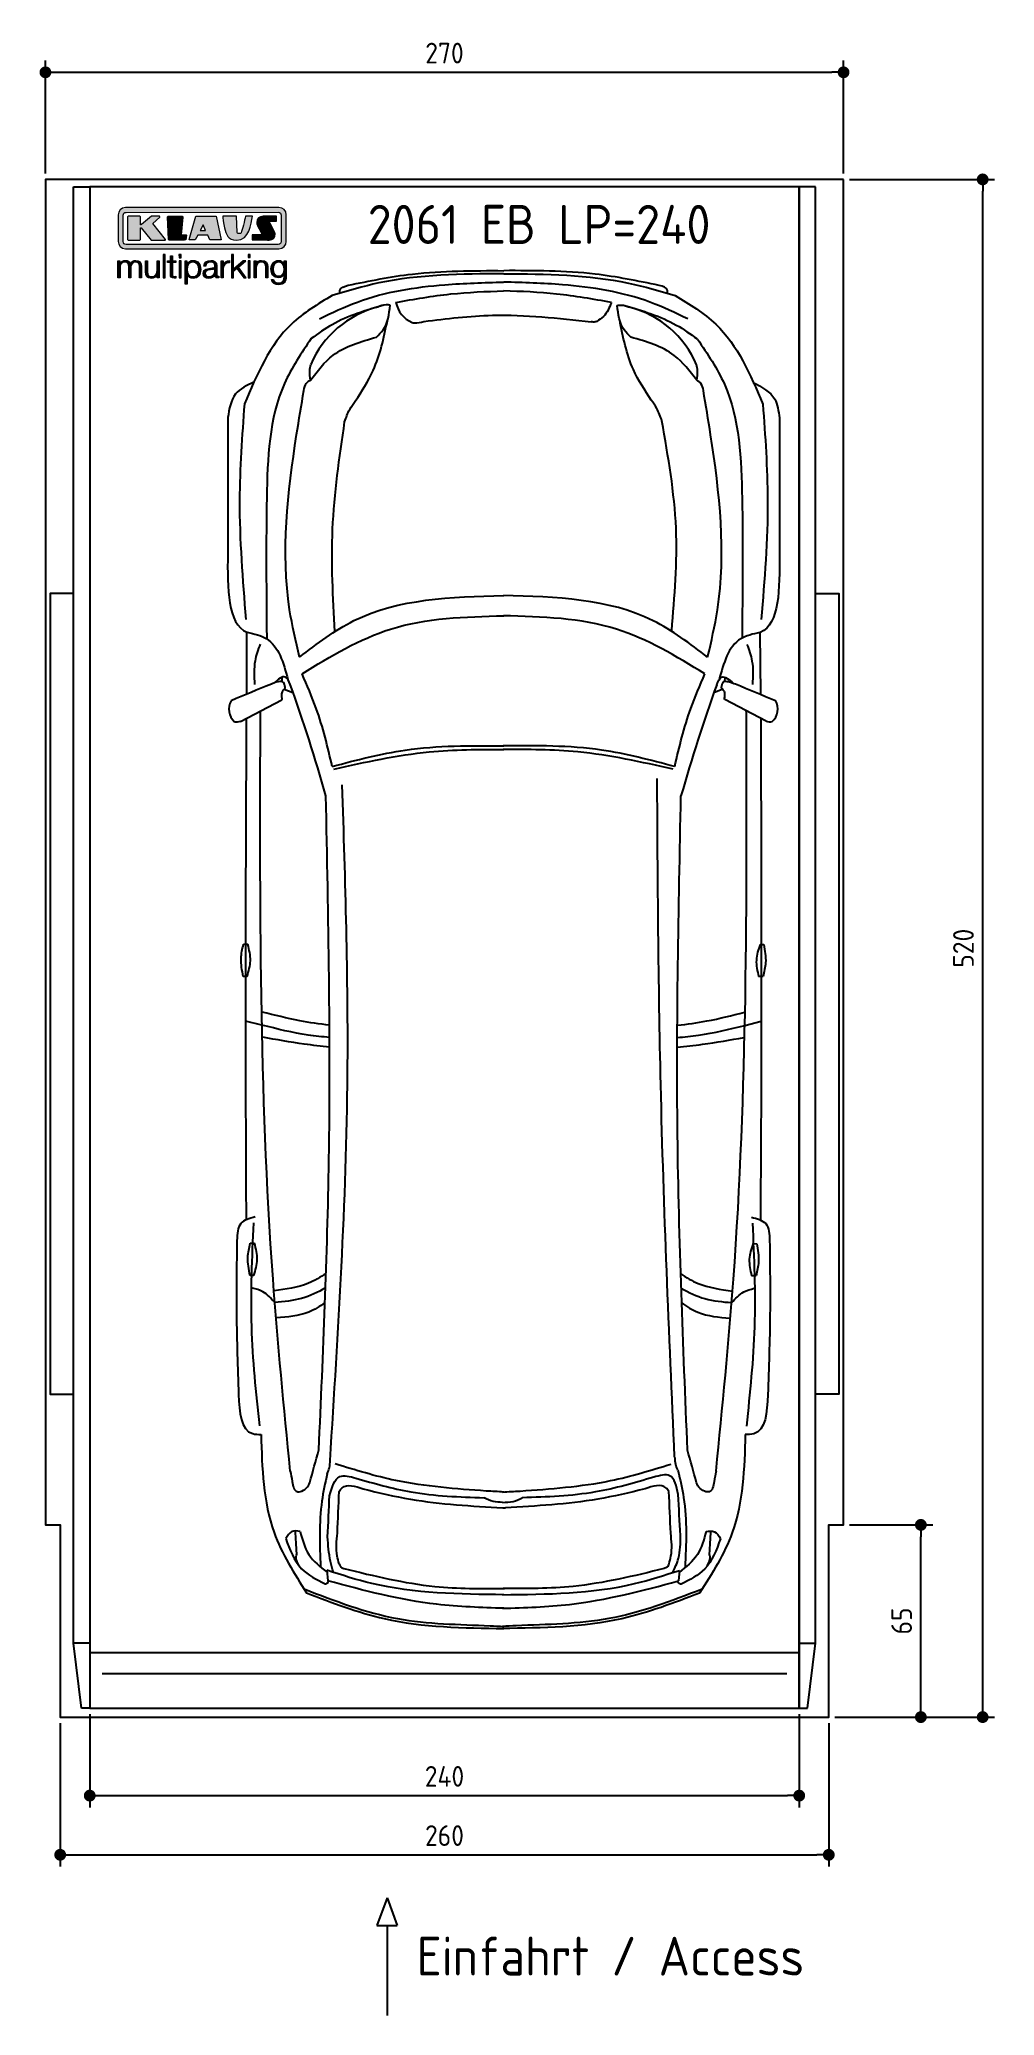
# Model space of a CAD drawing. Header units: millimetres. Extents: x -20 to 3211, y -1009 to 5673.
import ezdxf

# ---------------------------------------------------------------- set-up
doc = ezdxf.new("R2010")
doc.units = ezdxf.units.MM
for name, color, linetype in [('4', 3, 'Continuous'), ('5', 3, 'Continuous'), ('Car', 10, 'Continuous'), ('Logo', 7, 'Continuous')]:
    doc.layers.add(name, color=color, linetype=linetype)
doc.styles.get("Standard").update_dxf_attribs({"font": 'ISOCP.SHX'})
doc.dimstyles.new('GEN-ISO', dxfattribs={"dimscale": 20, "dimtxt": 3.5, "dimasz": 2, "dimexe": 2, "dimexo": 1, "dimgap": 1.5, "dimtad": 1, "dimdec": 1, "dimdsep": 46, "dimtxsty": 'STANDARD', "dimblk": 'PUNKT', "dimcen": 2, "dimclrd": 256, "dimclre": 256, "dimclrt": 2, "dimadec": 0, "dimazin": 0, "dimtp": 0.1, "dimtm": 0.1, "dimtfac": 0.71, "dimtdec": 1, "dimtmove": 2, "dimatfit": 3, "dimldrblk": 'PUNKT', "dimfxl": 1, "dimtolj": 1, "dimarcsym": 0})

msp = doc.modelspace()

# ---------------------------------------------------------------- texts
for s, height, p in [('2061 EB LP=240', 132, (1090.22, 4981.72)), ('Einfahrt / Access', 131.25, (1256.02, -873.98))]:
    msp.add_text(s, height=height).set_placement(p)

# ---------------------------------------------------------------- blocks, each defined once
blk = doc.blocks.new('PUNKT')
at = {"layer": '4', "color": 0, "linetype": 'ByBlock'}
blk.add_line((-0.5, 0), (-1, 0), dxfattribs=at)
at = {"layer": '4', "color": 0, "linetype": 'ByBlock', "const_width": 0.5}
blk.add_lwpolyline([(-0.25, 0, 1), (0.25, 0, 1)], format="xyb", close=True, dxfattribs=at)
blk = doc.blocks.new('*D3')
at = {"layer": '5', "lineweight": -2}
for p, q in [((0, 5220), (0, 5602.1)), ((40, 5562.1), (2660, 5562.1)), ((2700, 5220), (2700, 5602.1))]:
    blk.add_line(p, q, dxfattribs=at)
at = {"layer": 'DEFPOINTS', "color": 0}
for p in [(2700, 5562.1), (0, 5200), (2700, 5200)]:
    blk.add_point(p, dxfattribs=at)
at = {"layer": '5', "lineweight": -2, "xscale": 40, "yscale": 40, "zscale": 40, "rotation": 180}
blk.add_blockref('PUNKT', (0, 5562.1), dxfattribs=at)
at = {"layer": '5', "lineweight": -2, "xscale": 40, "yscale": 40, "zscale": 40}
blk.add_blockref('PUNKT', (2700, 5562.1), dxfattribs=at)
at = {"layer": '5', "color": 2, "insert": (1350, 5627.1), "char_height": 70, "attachment_point": 5}
blk.add_mtext('270', dxfattribs=at)
blk = doc.blocks.new('*D4')
at = {"layer": '5', "lineweight": -2}
for p, q in [((50, -20), (50, -505.7)), ((2650, -20), (2650, -505.7)), ((90, -465.7), (2610, -465.7))]:
    blk.add_line(p, q, dxfattribs=at)
at = {"layer": 'DEFPOINTS', "color": 0}
for p in [(50, 0), (2650, 0), (2650, -465.7)]:
    blk.add_point(p, dxfattribs=at)
at = {"layer": '5', "lineweight": -2, "xscale": 40, "yscale": 40, "zscale": 40, "rotation": 180}
blk.add_blockref('PUNKT', (50, -465.7), dxfattribs=at)
at = {"layer": '5', "lineweight": -2, "xscale": 40, "yscale": 40, "zscale": 40}
blk.add_blockref('PUNKT', (2650, -465.7), dxfattribs=at)
at = {"layer": '5', "color": 2, "insert": (1350, -400.7), "char_height": 70, "attachment_point": 5}
blk.add_mtext('260', dxfattribs=at)
blk = doc.blocks.new('*D5')
at = {"layer": '5', "lineweight": -2}
for p, q in [((150, 10), (150, -305.5)), ((2550, 10), (2550, -305.5)), ((190, -265.5), (2510, -265.5))]:
    blk.add_line(p, q, dxfattribs=at)
at = {"layer": 'DEFPOINTS', "color": 0}
for p in [(150, 30), (2550, 30), (2550, -265.5)]:
    blk.add_point(p, dxfattribs=at)
at = {"layer": '5', "lineweight": -2, "xscale": 40, "yscale": 40, "zscale": 40, "rotation": 180}
blk.add_blockref('PUNKT', (150, -265.5), dxfattribs=at)
at = {"layer": '5', "lineweight": -2, "xscale": 40, "yscale": 40, "zscale": 40}
blk.add_blockref('PUNKT', (2550, -265.5), dxfattribs=at)
at = {"layer": '5', "color": 2, "insert": (1350, -200.5), "char_height": 70, "attachment_point": 5}
blk.add_mtext('240', dxfattribs=at)
blk = doc.blocks.new('*D6')
at = {"layer": '5', "lineweight": -2}
for p, q in [((2720, 5200), (3210.6, 5200)), ((3170.6, 40), (3170.6, 5160)), ((2670, 0), (3210.6, 0))]:
    blk.add_line(p, q, dxfattribs=at)
at = {"layer": 'DEFPOINTS', "color": 0}
for p in [(2700, 5200), (3170.6, 5200), (2650, 0)]:
    blk.add_point(p, dxfattribs=at)
at = {"layer": '5', "lineweight": -2, "xscale": 40, "yscale": 40, "zscale": 40}
for p, rotation in [((3170.6, 5200), 90), ((3170.6, 0), 270)]:
    blk.add_blockref('PUNKT', p, dxfattribs=dict(at, rotation=rotation))
at = {"layer": '5', "color": 2, "insert": (3105.6, 2600), "char_height": 70, "attachment_point": 5, "rotation": 90}
blk.add_mtext('\\A1;520', dxfattribs=at)
blk = doc.blocks.new('*D7')
at = {"layer": '5', "lineweight": -2}
for p, q in [((2720, 650), (3001.5, 650)), ((2961.5, 40), (2961.5, 610)), ((2670, 0), (3001.5, 0))]:
    blk.add_line(p, q, dxfattribs=at)
at = {"layer": 'DEFPOINTS', "color": 0}
for p in [(2700, 650), (2961.5, 650), (2650, 0)]:
    blk.add_point(p, dxfattribs=at)
at = {"layer": '5', "lineweight": -2, "xscale": 40, "yscale": 40, "zscale": 40}
for p, rotation in [((2961.5, 650), 90), ((2961.5, 0), 270)]:
    blk.add_blockref('PUNKT', p, dxfattribs=dict(at, rotation=rotation))
at = {"layer": '5', "color": 2, "insert": (2896.5, 325), "char_height": 70, "attachment_point": 5, "rotation": 90}
blk.add_mtext('\\A1;65', dxfattribs=at)
blk = doc.blocks.new('KLAUS')
at = {"layer": 'Logo'}
h = blk.add_hatch(color=8, dxfattribs=at)
h.dxf.hatch_style = 2
edge = h.paths.add_edge_path()
edge.add_spline(control_points=[(3.6, 29.09), (2.88, 29.09), (2.3, 28.51), (2.3, 27.8), (2.3, 27.8), (2.3, 16.11), (2.3, 16.11), (2.3, 15.39), (2.88, 14.81), (3.6, 14.81), (3.6, 14.81), (71.16, 14.81), (71.16, 14.81), (71.88, 14.81), (72.46, 15.39), (72.46, 16.11), (72.46, 16.11), (72.46, 27.8), (72.46, 27.8), (72.46, 28.51), (71.88, 29.09), (71.16, 29.09), (71.16, 29.09), (3.6, 29.09), (3.6, 29.09), (3.6, 29.09), (3.6, 29.09), (3.6, 29.09)], knot_values=[0, 0, 0, 0, 1, 1, 1, 2, 2, 2, 3, 3, 3, 4, 4, 4, 5, 5, 5, 6, 6, 6, 7, 7, 7, 8, 8, 8, 9, 9, 9, 9], degree=3, periodic=0)
edge = h.paths.add_edge_path()
edge.add_spline(control_points=[(3.35, 31.23), (3.35, 31.23), (71.47, 31.23), (71.47, 31.23), (73.26, 31.23), (74.71, 29.77), (74.71, 27.99), (74.71, 27.99), (74.71, 16.17), (74.71, 16.17), (74.71, 14.38), (73.26, 12.93), (71.47, 12.93), (71.47, 12.93), (3.35, 12.93), (3.35, 12.93), (1.56, 12.93), (0.11, 14.38), (0.11, 16.17), (0.11, 16.17), (0.11, 27.99), (0.11, 27.99), (0.11, 29.77), (1.56, 31.23), (3.35, 31.23), (3.35, 31.23), (3.35, 31.23), (3.35, 31.23)], knot_values=[0, 0, 0, 0, 1, 1, 1, 2, 2, 2, 3, 3, 3, 4, 4, 4, 5, 5, 5, 6, 6, 6, 7, 7, 7, 8, 8, 8, 9, 9, 9, 9], degree=3, periodic=0)
h = blk.add_hatch(color=8, dxfattribs=at)
h.dxf.hatch_style = 2
edge = h.paths.add_edge_path()
edge.add_spline(control_points=[(4.5, 27.33), (4.5, 27.33), (9.7, 27.33), (9.7, 27.33), (9.84, 27.33), (9.96, 27.22), (9.96, 27.08), (9.96, 27.08), (9.96, 23.69), (9.96, 23.69), (9.96, 23.69), (9.94, 23.64), (10.04, 23.59), (10.14, 23.53), (10.2, 23.57), (10.2, 23.57), (10.2, 23.57), (10.51, 23.75), (10.51, 23.75), (10.51, 23.75), (14.94, 27.33), (14.94, 27.33), (14.94, 27.33), (18.41, 27.33), (18.41, 27.33), (18.41, 27.33), (18.49, 27.33), (18.56, 27.2), (18.65, 27.04), (18.53, 26.91), (18.53, 26.91), (18.53, 26.91), (15.49, 24.11), (15.49, 24.11), (15.49, 24.11), (21.14, 17.06), (21.14, 17.06), (21.14, 17.06), (21.13, 16.91), (21.13, 16.91), (21.08, 16.84), (20.99, 16.82), (20.99, 16.82), (20.99, 16.82), (14.7, 16.82), (14.7, 16.82), (14.7, 16.82), (10.26, 22.17), (10.26, 22.17), (10.26, 22.17), (10.19, 22.24), (10.08, 22.21), (9.97, 22.18), (9.96, 22.11), (9.96, 22.11), (9.96, 22.11), (9.96, 17.08), (9.96, 17.08), (9.96, 16.94), (9.84, 16.82), (9.7, 16.82), (9.7, 16.82), (4.5, 16.82), (4.5, 16.82), (4.36, 16.82), (4.25, 16.94), (4.25, 17.08), (4.25, 17.08), (4.25, 27.08), (4.25, 27.08), (4.25, 27.22), (4.36, 27.33), (4.5, 27.33), (4.5, 27.33), (4.5, 27.33), (4.5, 27.33)], knot_values=[0, 0, 0, 0, 1, 1, 1, 2, 2, 2, 3, 3, 3, 4, 4, 4, 5, 5, 5, 6, 6, 6, 7, 7, 7, 8, 8, 8, 9, 9, 9, 10, 10, 10, 11, 11, 11, 12, 12, 12, 13, 13, 13, 14, 14, 14, 15, 15, 15, 16, 16, 16, 17, 17, 17, 18, 18, 18, 19, 19, 19, 20, 20, 20, 21, 21, 21, 22, 22, 22, 23, 23, 23, 24, 24, 24, 25, 25, 25, 25], degree=3, periodic=0)
h = blk.add_hatch(color=8, dxfattribs=at)
h.dxf.hatch_style = 2
h.paths.add_polyline_path([(22.42, 17.06), (21.97, 27.15), (22.24, 27.33), (28.55, 27.33), (28.86, 26.97), (28.01, 19.08), (30.26, 19.07), (30.44, 18.95), (30.08, 16.95), (29.49, 16.82), (22.6, 16.82)])
h = blk.add_hatch(color=8, dxfattribs=at)
h.paths.add_polyline_path([(36.52, 21.01), (38.93, 21.01), (37.87, 23.57)])
h.paths.add_polyline_path([(34.52, 27.33), (43.65, 27.33), (45.76, 16.94), (45.57, 16.82), (40.83, 16.82), (39.89, 18.95), (35.42, 18.95), (34.27, 16.82), (31.78, 16.82), (31.66, 17)])
h = blk.add_hatch(color=8, dxfattribs=at)
h.dxf.hatch_style = 2
edge = h.paths.add_edge_path()
edge.add_spline(control_points=[(52.69, 27.32), (52.69, 27.32), (52.88, 20.14), (52.88, 20.14), (53.01, 19.89), (53.2, 19.77), (53.43, 19.71), (53.91, 19.59), (54.43, 19.57), (54.64, 20.03), (55.23, 21.34), (56.27, 25.45), (56.6, 27.33), (56.6, 27.33), (59.77, 27.33), (59.77, 27.33), (58.77, 23.9), (58.56, 16.82), (52.63, 16.76), (48.72, 16.72), (48.01, 19.35), (47.27, 22.24), (46.89, 23.68), (46.54, 27.33), (46.54, 27.33), (46.54, 27.33), (52.69, 27.32), (52.69, 27.32), (52.69, 27.32), (52.69, 27.32), (52.69, 27.32)], knot_values=[0, 0, 0, 0, 1, 1, 1, 2, 2, 2, 3, 3, 3, 4, 4, 4, 5, 5, 5, 6, 6, 6, 7, 7, 7, 8, 8, 8, 9, 9, 9, 10, 10, 10, 10], degree=3, periodic=0)
h = blk.add_hatch(color=8, dxfattribs=at)
h.dxf.hatch_style = 2
edge = h.paths.add_edge_path()
edge.add_spline(control_points=[(64.46, 27.33), (64.46, 27.33), (70.31, 27.33), (70.31, 27.33), (70.31, 26.52), (70.31, 26.02), (70.31, 25.12), (70.31, 25.12), (67.3, 25.12), (67.3, 25.12), (67.24, 25.04), (67.25, 25.11), (67.25, 24.91), (67.25, 24.88), (69.73, 20.38), (69.73, 19.57), (69.73, 16.4), (67.22, 16.81), (65.9, 16.82), (65.9, 16.82), (59.59, 16.82), (59.59, 16.82), (59.59, 17.76), (59.59, 18.23), (59.59, 19.14), (59.59, 19.14), (63.75, 19.14), (63.75, 19.14), (63.82, 19.22), (63.81, 19.11), (63.81, 19.31), (63.81, 20.32), (61.58, 23.06), (61.58, 24.63), (61.58, 26.33), (62.83, 27.34), (64.46, 27.33), (64.46, 27.33), (64.46, 27.33), (64.46, 27.33)], knot_values=[0, 0, 0, 0, 1, 1, 1, 2, 2, 2, 3, 3, 3, 4, 4, 4, 5, 5, 5, 6, 6, 6, 7, 7, 7, 8, 8, 8, 9, 9, 9, 10, 10, 10, 11, 11, 11, 12, 12, 12, 13, 13, 13, 13], degree=3, periodic=0)
h = blk.add_hatch(color=30, dxfattribs=at)
h.dxf.hatch_style = 2
h.paths.add_polyline_path([(20.07, 0), (20.99, 0), (20.99, 10.45), (20.07, 10.45)])
h = blk.add_hatch(color=30, dxfattribs=at)
h.dxf.hatch_style = 2
edge = h.paths.add_edge_path()
edge.add_spline(control_points=[(24.22, 9.82), (24.22, 9.82), (23.3, 9.82), (23.3, 9.82), (23.3, 9.82), (23.3, 7.55), (23.3, 7.55), (23.3, 7.55), (21.98, 7.55), (21.98, 7.55), (21.98, 7.55), (21.98, 6.78), (21.98, 6.78), (21.98, 6.78), (23.3, 6.78), (23.3, 6.78), (23.3, 6.78), (23.3, 1.61), (23.3, 1.61), (23.28, 0.32), (23.71, -0.09), (24.94, -0.09), (25.22, -0.09), (25.48, -0.06), (25.76, -0.06), (25.76, -0.06), (25.76, 0.73), (25.76, 0.73), (25.5, 0.7), (25.23, 0.69), (24.97, 0.69), (24.31, 0.73), (24.22, 1.08), (24.22, 1.68), (24.22, 1.68), (24.22, 6.78), (24.22, 6.78), (24.22, 6.78), (25.76, 6.78), (25.76, 6.78), (25.76, 6.78), (25.76, 7.55), (25.76, 7.55), (25.76, 7.55), (24.22, 7.55), (24.22, 7.55), (24.22, 7.55), (24.22, 9.82), (24.22, 9.82), (24.22, 9.82), (24.22, 9.82), (24.22, 9.82)], knot_values=[0, 0, 0, 0, 1, 1, 1, 2, 2, 2, 3, 3, 3, 4, 4, 4, 5, 5, 5, 6, 6, 6, 7, 7, 7, 8, 8, 8, 9, 9, 9, 10, 10, 10, 11, 11, 11, 12, 12, 12, 13, 13, 13, 14, 14, 14, 15, 15, 15, 16, 16, 16, 17, 17, 17, 17], degree=3, periodic=0)
h = blk.add_hatch(color=30, dxfattribs=at)
h.paths.add_polyline_path([(27.1, 0), (28.03, 0), (28.03, 7.55), (27.1, 7.55)])
h.paths.add_polyline_path([(27.1, 8.98), (28.03, 8.98), (28.03, 10.45), (27.1, 10.45)])
h = blk.add_hatch(color=30, dxfattribs=at)
h.dxf.hatch_style = 2
h.paths.add_polyline_path([(50.4, 0), (51.32, 0), (51.32, 2.87), (52.82, 4.11), (55.8, 0), (56.96, 0), (53.52, 4.76), (56.74, 7.55), (55.51, 7.55), (51.32, 3.89), (51.32, 10.45), (50.4, 10.45)])
h = blk.add_hatch(color=30, dxfattribs=at)
h.paths.add_polyline_path([(57.74, 0), (58.66, 0), (58.66, 7.55), (57.74, 7.55)])
h.paths.add_polyline_path([(57.74, 8.98), (58.66, 8.98), (58.66, 10.45), (57.74, 10.45)])
h = blk.add_hatch(color=30, dxfattribs=at)
h.dxf.hatch_style = 2
edge = h.paths.add_edge_path()
edge.add_spline(control_points=[(0, 0), (0, 0), (0.92, 0), (0.92, 0), (0.92, 0), (0.92, 4.22), (0.92, 4.22), (0.94, 5.8), (1.58, 7), (3.18, 7), (4.35, 7), (4.77, 6.15), (4.76, 5.12), (4.76, 5.12), (4.76, 0), (4.76, 0), (4.76, 0), (5.68, 0), (5.68, 0), (5.68, 0), (5.68, 4.27), (5.68, 4.27), (5.68, 5.68), (6.14, 7), (7.73, 7), (9.05, 7), (9.52, 6.32), (9.52, 5.08), (9.52, 5.08), (9.52, 0), (9.52, 0), (9.52, 0), (10.44, 0), (10.44, 0), (10.44, 0), (10.44, 5.12), (10.44, 5.12), (10.44, 6.91), (9.59, 7.77), (7.94, 7.77), (6.94, 7.77), (5.99, 7.29), (5.54, 6.3), (5.26, 7.29), (4.36, 7.77), (3.37, 7.77), (2.17, 7.77), (1.38, 7.19), (0.89, 6.28), (0.89, 6.28), (0.85, 6.28), (0.85, 6.28), (0.85, 6.28), (0.85, 7.55), (0.85, 7.55), (0.85, 7.55), (0, 7.55), (0, 7.55), (0, 7.55), (0, 0), (0, 0), (0, 0), (0, 0), (0, 0)], knot_values=[0, 0, 0, 0, 1, 1, 1, 2, 2, 2, 3, 3, 3, 4, 4, 4, 5, 5, 5, 6, 6, 6, 7, 7, 7, 8, 8, 8, 9, 9, 9, 10, 10, 10, 11, 11, 11, 12, 12, 12, 13, 13, 13, 14, 14, 14, 15, 15, 15, 16, 16, 16, 17, 17, 17, 18, 18, 18, 19, 19, 19, 20, 20, 20, 21, 21, 21, 21], degree=3, periodic=0)
h = blk.add_hatch(color=30, dxfattribs=at)
h.dxf.hatch_style = 2
edge = h.paths.add_edge_path()
edge.add_spline(control_points=[(18.31, 7.55), (18.31, 7.55), (17.39, 7.55), (17.39, 7.55), (17.39, 7.55), (17.39, 3.59), (17.39, 3.59), (17.39, 2.05), (16.7, 0.56), (15.12, 0.56), (13.66, 0.56), (13.15, 1.27), (13.1, 2.64), (13.1, 2.64), (13.1, 7.55), (13.1, 7.55), (13.1, 7.55), (12.18, 7.55), (12.18, 7.55), (12.18, 7.55), (12.18, 2.65), (12.18, 2.65), (12.18, 0.89), (12.93, -0.22), (14.83, -0.22), (15.96, -0.22), (16.95, 0.35), (17.44, 1.36), (17.44, 1.36), (17.47, 1.36), (17.47, 1.36), (17.47, 1.36), (17.47, 0), (17.47, 0), (17.47, 0), (18.31, 0), (18.31, 0), (18.31, 0), (18.31, 7.55), (18.31, 7.55), (18.31, 7.55), (18.31, 7.55), (18.31, 7.55)], knot_values=[0, 0, 0, 0, 1, 1, 1, 2, 2, 2, 3, 3, 3, 4, 4, 4, 5, 5, 5, 6, 6, 6, 7, 7, 7, 8, 8, 8, 9, 9, 9, 10, 10, 10, 11, 11, 11, 12, 12, 12, 13, 13, 13, 14, 14, 14, 14], degree=3, periodic=0)
h = blk.add_hatch(color=30, dxfattribs=at)
edge = h.paths.add_edge_path()
edge.add_spline(control_points=[(35.84, 3.78), (35.84, 2.21), (35.12, 0.56), (33.37, 0.56), (31.4, 0.56), (30.72, 2.21), (30.72, 3.78), (30.72, 5.49), (31.33, 7), (33.37, 7), (35.12, 7), (35.84, 5.34), (35.84, 3.78), (35.84, 3.78), (35.84, 3.78), (35.84, 3.78)], knot_values=[0, 0, 0, 0, 1, 1, 1, 2, 2, 2, 3, 3, 3, 4, 4, 4, 5, 5, 5, 5], degree=3, periodic=0)
edge = h.paths.add_edge_path()
edge.add_spline(control_points=[(29.79, -2.8), (29.79, -2.8), (30.72, -2.8), (30.72, -2.8), (30.72, -2.8), (30.72, 1.43), (30.72, 1.43), (30.72, 1.43), (30.74, 1.43), (30.74, 1.43), (31.14, 0.35), (32.24, -0.22), (33.37, -0.22), (35.66, -0.22), (36.76, 1.64), (36.76, 3.78), (36.76, 5.91), (35.66, 7.77), (33.37, 7.77), (32.15, 7.77), (31.1, 7.14), (30.67, 6.12), (30.67, 6.12), (30.64, 6.12), (30.64, 6.12), (30.64, 6.12), (30.64, 7.55), (30.64, 7.55), (30.64, 7.55), (29.79, 7.55), (29.79, 7.55), (29.79, 7.55), (29.79, -2.8), (29.79, -2.8), (29.79, -2.8), (29.79, -2.8), (29.79, -2.8)], knot_values=[0, 0, 0, 0, 1, 1, 1, 2, 2, 2, 3, 3, 3, 4, 4, 4, 5, 5, 5, 6, 6, 6, 7, 7, 7, 8, 8, 8, 9, 9, 9, 10, 10, 10, 11, 11, 11, 12, 12, 12, 12], degree=3, periodic=0)
h = blk.add_hatch(color=30, dxfattribs=at)
edge = h.paths.add_edge_path()
edge.add_spline(control_points=[(43.03, 2.93), (43.04, 1.45), (41.8, 0.56), (40.39, 0.56), (39.53, 0.56), (38.71, 1.13), (38.71, 2.05), (38.71, 3.53), (40.66, 3.51), (42.22, 3.79), (42.47, 3.84), (42.88, 3.91), (43, 4.13), (43, 4.13), (43.03, 4.13), (43.03, 4.13), (43.03, 4.13), (43.03, 2.93), (43.03, 2.93), (43.03, 2.93), (43.03, 2.93), (43.03, 2.93)], knot_values=[0, 0, 0, 0, 1, 1, 1, 2, 2, 2, 3, 3, 3, 4, 4, 4, 5, 5, 5, 6, 6, 6, 7, 7, 7, 7], degree=3, periodic=0)
edge = h.paths.add_edge_path()
edge.add_spline(control_points=[(39.03, 5.24), (39.06, 6.47), (39.91, 7), (41.05, 7), (42.14, 7), (43.03, 6.69), (43.03, 5.45), (43.03, 4.61), (42.6, 4.51), (41.84, 4.42), (39.85, 4.19), (37.79, 4.11), (37.79, 1.99), (37.79, 0.47), (38.93, -0.22), (40.32, -0.22), (41.77, -0.22), (42.43, 0.34), (43.07, 1.32), (43.07, 1.32), (43.1, 1.32), (43.1, 1.32), (43.1, 0.53), (43.25, 0), (44.19, 0), (44.43, 0), (44.58, 0.01), (44.79, 0.06), (44.79, 0.06), (44.79, 0.83), (44.79, 0.83), (44.71, 0.81), (44.6, 0.78), (44.49, 0.78), (44.13, 0.78), (43.95, 0.98), (43.95, 1.33), (43.95, 1.33), (43.95, 5.34), (43.95, 5.34), (43.95, 7.36), (42.5, 7.77), (41.17, 7.77), (39.44, 7.77), (38.2, 7.01), (38.11, 5.24), (38.11, 5.24), (39.03, 5.24), (39.03, 5.24), (39.03, 5.24), (39.03, 5.24), (39.03, 5.24)], knot_values=[0, 0, 0, 0, 1, 1, 1, 2, 2, 2, 3, 3, 3, 4, 4, 4, 5, 5, 5, 6, 6, 6, 7, 7, 7, 8, 8, 8, 9, 9, 9, 10, 10, 10, 11, 11, 11, 12, 12, 12, 13, 13, 13, 14, 14, 14, 15, 15, 15, 16, 16, 16, 17, 17, 17, 17], degree=3, periodic=0)
h = blk.add_hatch(color=30, dxfattribs=at)
h.dxf.hatch_style = 2
edge = h.paths.add_edge_path()
edge.add_spline(control_points=[(45.79, 0), (45.79, 0), (46.71, 0), (46.71, 0), (46.71, 0), (46.71, 4.03), (46.71, 4.03), (46.71, 5.59), (47.85, 6.82), (49.52, 6.73), (49.52, 6.73), (49.52, 7.66), (49.52, 7.66), (48.16, 7.72), (47.14, 7), (46.67, 5.78), (46.67, 5.78), (46.64, 5.78), (46.64, 5.78), (46.64, 5.78), (46.64, 7.55), (46.64, 7.55), (46.64, 7.55), (45.79, 7.55), (45.79, 7.55), (45.79, 7.55), (45.79, 0), (45.79, 0), (45.79, 0), (45.79, 0), (45.79, 0)], knot_values=[0, 0, 0, 0, 1, 1, 1, 2, 2, 2, 3, 3, 3, 4, 4, 4, 5, 5, 5, 6, 6, 6, 7, 7, 7, 8, 8, 8, 9, 9, 9, 10, 10, 10, 10], degree=3, periodic=0)
h = blk.add_hatch(color=30, dxfattribs=at)
h.dxf.hatch_style = 2
edge = h.paths.add_edge_path()
edge.add_spline(control_points=[(60.41, 0), (60.41, 0), (61.33, 0), (61.33, 0), (61.33, 0), (61.33, 4.41), (61.33, 4.41), (61.36, 5.89), (62.24, 7), (63.7, 7), (65.2, 7), (65.62, 6.02), (65.62, 4.71), (65.62, 4.71), (65.62, 0), (65.62, 0), (65.62, 0), (66.54, 0), (66.54, 0), (66.54, 0), (66.54, 4.86), (66.54, 4.86), (66.54, 6.66), (65.9, 7.77), (63.78, 7.77), (62.71, 7.77), (61.7, 7.16), (61.36, 6.25), (61.36, 6.25), (61.33, 6.25), (61.33, 6.25), (61.33, 6.25), (61.33, 7.55), (61.33, 7.55), (61.33, 7.55), (60.41, 7.55), (60.41, 7.55), (60.41, 7.55), (60.41, 0), (60.41, 0), (60.41, 0), (60.41, 0), (60.41, 0)], knot_values=[0, 0, 0, 0, 1, 1, 1, 2, 2, 2, 3, 3, 3, 4, 4, 4, 5, 5, 5, 6, 6, 6, 7, 7, 7, 8, 8, 8, 9, 9, 9, 10, 10, 10, 11, 11, 11, 12, 12, 12, 13, 13, 13, 14, 14, 14, 14], degree=3, periodic=0)
h = blk.add_hatch(color=30, dxfattribs=at)
edge = h.paths.add_edge_path()
edge.add_spline(control_points=[(71.32, 0.86), (69.62, 0.86), (68.83, 2.34), (68.83, 3.86), (68.83, 5.43), (69.56, 7), (71.32, 7), (73.06, 7), (73.75, 5.34), (73.75, 3.86), (73.75, 2.33), (72.91, 0.86), (71.32, 0.86), (71.32, 0.86), (71.32, 0.86), (71.32, 0.86)], knot_values=[0, 0, 0, 0, 1, 1, 1, 2, 2, 2, 3, 3, 3, 4, 4, 4, 5, 5, 5, 5], degree=3, periodic=0)
edge = h.paths.add_edge_path()
edge.add_spline(control_points=[(74.67, 7.55), (74.67, 7.55), (73.75, 7.55), (73.75, 7.55), (73.75, 7.55), (73.75, 6.25), (73.75, 6.25), (73.75, 6.25), (73.72, 6.25), (73.72, 6.25), (73.35, 7.09), (72.41, 7.77), (71.32, 7.77), (69.13, 7.77), (67.9, 6.05), (67.9, 3.97), (67.9, 1.82), (68.9, 0.09), (71.32, 0.09), (72.4, 0.09), (73.29, 0.72), (73.72, 1.64), (73.72, 1.64), (73.75, 1.64), (73.75, 1.64), (73.75, 1.64), (73.75, 0.61), (73.75, 0.61), (73.75, -1.23), (73.01, -2.24), (71.32, -2.24), (70.29, -2.24), (69.31, -1.85), (69.1, -0.73), (69.1, -0.73), (68.18, -0.73), (68.18, -0.73), (68.31, -2.34), (69.81, -3.02), (71.32, -3.02), (73.79, -3.02), (74.65, -1.64), (74.67, 0.61), (74.67, 0.61), (74.67, 7.55), (74.67, 7.55), (74.67, 7.55), (74.67, 7.55), (74.67, 7.55)], knot_values=[0, 0, 0, 0, 1, 1, 1, 2, 2, 2, 3, 3, 3, 4, 4, 4, 5, 5, 5, 6, 6, 6, 7, 7, 7, 8, 8, 8, 9, 9, 9, 10, 10, 10, 11, 11, 11, 12, 12, 12, 13, 13, 13, 14, 14, 14, 15, 15, 15, 16, 16, 16, 16], degree=3, periodic=0)
at = {"layer": 'Logo', "lineweight": 0}
for points in [[(22.42, 17.06), (21.97, 27.15), (22.24, 27.33), (28.55, 27.33), (28.86, 26.97), (28.01, 19.08), (30.26, 19.07), (30.44, 18.95), (30.08, 16.95), (29.49, 16.82), (22.6, 16.82), (22.42, 17.06), (22.42, 17.06)], [(34.52, 27.33), (43.65, 27.33), (45.76, 16.94), (45.57, 16.82), (40.83, 16.82), (39.89, 18.95), (35.42, 18.95), (34.27, 16.82), (31.78, 16.82), (31.66, 17), (34.52, 27.33), (34.52, 27.33)], [(36.52, 21.01), (38.93, 21.01), (37.87, 23.57), (36.52, 21.01), (36.52, 21.01)], [(20.07, 0), (20.99, 0), (20.99, 10.45), (20.07, 10.45), (20.07, 0), (20.07, 0)], [(27.1, 8.98), (28.03, 8.98), (28.03, 10.45), (27.1, 10.45), (27.1, 8.98), (27.1, 8.98)], [(50.4, 0), (51.32, 0), (51.32, 2.87), (52.82, 4.11), (55.8, 0), (56.96, 0), (53.52, 4.76), (56.74, 7.55), (55.51, 7.55), (51.32, 3.89), (51.32, 10.45), (50.4, 10.45), (50.4, 0), (50.4, 0)], [(57.74, 8.98), (58.66, 8.98), (58.66, 10.45), (57.74, 10.45), (57.74, 8.98), (57.74, 8.98)], [(27.1, 0), (28.03, 0), (28.03, 7.55), (27.1, 7.55), (27.1, 0), (27.1, 0)], [(57.74, 0), (58.66, 0), (58.66, 7.55), (57.74, 7.55), (57.74, 0), (57.74, 0)]]:
    blk.add_lwpolyline(points, dxfattribs=at)
for points, knots in [([(3.35, 31.23), (3.35, 31.23), (71.47, 31.23), (71.47, 31.23), (73.26, 31.23), (74.71, 29.77), (74.71, 27.99), (74.71, 27.99), (74.71, 16.17), (74.71, 16.17), (74.71, 14.38), (73.26, 12.93), (71.47, 12.93), (71.47, 12.93), (3.35, 12.93), (3.35, 12.93), (1.56, 12.93), (0.11, 14.38), (0.11, 16.17), (0.11, 16.17), (0.11, 27.99), (0.11, 27.99), (0.11, 29.77), (1.56, 31.23), (3.35, 31.23), (3.35, 31.23), (3.35, 31.23), (3.35, 31.23)], [0, 0, 0, 0, 1, 1, 1, 2, 2, 2, 3, 3, 3, 4, 4, 4, 5, 5, 5, 6, 6, 6, 7, 7, 7, 8, 8, 8, 9, 9, 9, 9]), ([(3.6, 29.09), (2.88, 29.09), (2.3, 28.51), (2.3, 27.8), (2.3, 27.8), (2.3, 16.11), (2.3, 16.11), (2.3, 15.39), (2.88, 14.81), (3.6, 14.81), (3.6, 14.81), (71.16, 14.81), (71.16, 14.81), (71.88, 14.81), (72.46, 15.39), (72.46, 16.11), (72.46, 16.11), (72.46, 27.8), (72.46, 27.8), (72.46, 28.51), (71.88, 29.09), (71.16, 29.09), (71.16, 29.09), (3.6, 29.09), (3.6, 29.09), (3.6, 29.09), (3.6, 29.09), (3.6, 29.09)], [0, 0, 0, 0, 1, 1, 1, 2, 2, 2, 3, 3, 3, 4, 4, 4, 5, 5, 5, 6, 6, 6, 7, 7, 7, 8, 8, 8, 9, 9, 9, 9]), ([(4.5, 27.33), (4.5, 27.33), (9.7, 27.33), (9.7, 27.33), (9.84, 27.33), (9.96, 27.22), (9.96, 27.08), (9.96, 27.08), (9.96, 23.69), (9.96, 23.69), (9.96, 23.69), (9.94, 23.64), (10.04, 23.59), (10.14, 23.53), (10.2, 23.57), (10.2, 23.57), (10.2, 23.57), (10.51, 23.75), (10.51, 23.75), (10.51, 23.75), (14.94, 27.33), (14.94, 27.33), (14.94, 27.33), (18.41, 27.33), (18.41, 27.33), (18.41, 27.33), (18.49, 27.33), (18.56, 27.2), (18.65, 27.04), (18.53, 26.91), (18.53, 26.91), (18.53, 26.91), (15.49, 24.11), (15.49, 24.11), (15.49, 24.11), (21.14, 17.06), (21.14, 17.06), (21.14, 17.06), (21.13, 16.91), (21.13, 16.91), (21.08, 16.84), (20.99, 16.82), (20.99, 16.82), (20.99, 16.82), (14.7, 16.82), (14.7, 16.82), (14.7, 16.82), (10.26, 22.17), (10.26, 22.17), (10.26, 22.17), (10.19, 22.24), (10.08, 22.21), (9.97, 22.18), (9.96, 22.11), (9.96, 22.11), (9.96, 22.11), (9.96, 17.08), (9.96, 17.08), (9.96, 16.94), (9.84, 16.82), (9.7, 16.82), (9.7, 16.82), (4.5, 16.82), (4.5, 16.82), (4.36, 16.82), (4.25, 16.94), (4.25, 17.08), (4.25, 17.08), (4.25, 27.08), (4.25, 27.08), (4.25, 27.22), (4.36, 27.33), (4.5, 27.33), (4.5, 27.33), (4.5, 27.33), (4.5, 27.33)], [0, 0, 0, 0, 1, 1, 1, 2, 2, 2, 3, 3, 3, 4, 4, 4, 5, 5, 5, 6, 6, 6, 7, 7, 7, 8, 8, 8, 9, 9, 9, 10, 10, 10, 11, 11, 11, 12, 12, 12, 13, 13, 13, 14, 14, 14, 15, 15, 15, 16, 16, 16, 17, 17, 17, 18, 18, 18, 19, 19, 19, 20, 20, 20, 21, 21, 21, 22, 22, 22, 23, 23, 23, 24, 24, 24, 25, 25, 25, 25]), ([(52.69, 27.32), (52.69, 27.32), (52.88, 20.14), (52.88, 20.14), (53.01, 19.89), (53.2, 19.77), (53.43, 19.71), (53.91, 19.59), (54.43, 19.57), (54.64, 20.03), (55.23, 21.34), (56.27, 25.45), (56.6, 27.33), (56.6, 27.33), (59.77, 27.33), (59.77, 27.33), (58.77, 23.9), (58.56, 16.82), (52.63, 16.76), (48.72, 16.72), (48.01, 19.35), (47.27, 22.24), (46.89, 23.68), (46.54, 27.33), (46.54, 27.33), (46.54, 27.33), (52.69, 27.32), (52.69, 27.32), (52.69, 27.32), (52.69, 27.32), (52.69, 27.32)], [0, 0, 0, 0, 1, 1, 1, 2, 2, 2, 3, 3, 3, 4, 4, 4, 5, 5, 5, 6, 6, 6, 7, 7, 7, 8, 8, 8, 9, 9, 9, 10, 10, 10, 10]), ([(64.46, 27.33), (64.46, 27.33), (70.31, 27.33), (70.31, 27.33), (70.31, 26.52), (70.31, 26.02), (70.31, 25.12), (70.31, 25.12), (67.3, 25.12), (67.3, 25.12), (67.24, 25.04), (67.25, 25.11), (67.25, 24.91), (67.25, 24.88), (69.73, 20.38), (69.73, 19.57), (69.73, 16.4), (67.22, 16.81), (65.9, 16.82), (65.9, 16.82), (59.59, 16.82), (59.59, 16.82), (59.59, 17.76), (59.59, 18.23), (59.59, 19.14), (59.59, 19.14), (63.75, 19.14), (63.75, 19.14), (63.82, 19.22), (63.81, 19.11), (63.81, 19.31), (63.81, 20.32), (61.58, 23.06), (61.58, 24.63), (61.58, 26.33), (62.83, 27.34), (64.46, 27.33), (64.46, 27.33), (64.46, 27.33), (64.46, 27.33)], [0, 0, 0, 0, 1, 1, 1, 2, 2, 2, 3, 3, 3, 4, 4, 4, 5, 5, 5, 6, 6, 6, 7, 7, 7, 8, 8, 8, 9, 9, 9, 10, 10, 10, 11, 11, 11, 12, 12, 12, 13, 13, 13, 13]), ([(24.22, 9.82), (24.22, 9.82), (23.3, 9.82), (23.3, 9.82), (23.3, 9.82), (23.3, 7.55), (23.3, 7.55), (23.3, 7.55), (21.98, 7.55), (21.98, 7.55), (21.98, 7.55), (21.98, 6.78), (21.98, 6.78), (21.98, 6.78), (23.3, 6.78), (23.3, 6.78), (23.3, 6.78), (23.3, 1.61), (23.3, 1.61), (23.28, 0.32), (23.71, -0.09), (24.94, -0.09), (25.22, -0.09), (25.48, -0.06), (25.76, -0.06), (25.76, -0.06), (25.76, 0.73), (25.76, 0.73), (25.5, 0.7), (25.23, 0.69), (24.97, 0.69), (24.31, 0.73), (24.22, 1.08), (24.22, 1.68), (24.22, 1.68), (24.22, 6.78), (24.22, 6.78), (24.22, 6.78), (25.76, 6.78), (25.76, 6.78), (25.76, 6.78), (25.76, 7.55), (25.76, 7.55), (25.76, 7.55), (24.22, 7.55), (24.22, 7.55), (24.22, 7.55), (24.22, 9.82), (24.22, 9.82), (24.22, 9.82), (24.22, 9.82), (24.22, 9.82)], [0, 0, 0, 0, 1, 1, 1, 2, 2, 2, 3, 3, 3, 4, 4, 4, 5, 5, 5, 6, 6, 6, 7, 7, 7, 8, 8, 8, 9, 9, 9, 10, 10, 10, 11, 11, 11, 12, 12, 12, 13, 13, 13, 14, 14, 14, 15, 15, 15, 16, 16, 16, 17, 17, 17, 17]), ([(0, 0), (0, 0), (0.92, 0), (0.92, 0), (0.92, 0), (0.92, 4.22), (0.92, 4.22), (0.94, 5.8), (1.58, 7), (3.18, 7), (4.35, 7), (4.77, 6.15), (4.76, 5.12), (4.76, 5.12), (4.76, 0), (4.76, 0), (4.76, 0), (5.68, 0), (5.68, 0), (5.68, 0), (5.68, 4.27), (5.68, 4.27), (5.68, 5.68), (6.14, 7), (7.73, 7), (9.05, 7), (9.52, 6.32), (9.52, 5.08), (9.52, 5.08), (9.52, 0), (9.52, 0), (9.52, 0), (10.44, 0), (10.44, 0), (10.44, 0), (10.44, 5.12), (10.44, 5.12), (10.44, 6.91), (9.59, 7.77), (7.94, 7.77), (6.94, 7.77), (5.99, 7.29), (5.54, 6.3), (5.26, 7.29), (4.36, 7.77), (3.37, 7.77), (2.17, 7.77), (1.38, 7.19), (0.89, 6.28), (0.89, 6.28), (0.85, 6.28), (0.85, 6.28), (0.85, 6.28), (0.85, 7.55), (0.85, 7.55), (0.85, 7.55), (0, 7.55), (0, 7.55), (0, 7.55), (0, 0), (0, 0), (0, 0), (0, 0), (0, 0)], [0, 0, 0, 0, 1, 1, 1, 2, 2, 2, 3, 3, 3, 4, 4, 4, 5, 5, 5, 6, 6, 6, 7, 7, 7, 8, 8, 8, 9, 9, 9, 10, 10, 10, 11, 11, 11, 12, 12, 12, 13, 13, 13, 14, 14, 14, 15, 15, 15, 16, 16, 16, 17, 17, 17, 18, 18, 18, 19, 19, 19, 20, 20, 20, 21, 21, 21, 21]), ([(18.31, 7.55), (18.31, 7.55), (17.39, 7.55), (17.39, 7.55), (17.39, 7.55), (17.39, 3.59), (17.39, 3.59), (17.39, 2.05), (16.7, 0.56), (15.12, 0.56), (13.66, 0.56), (13.15, 1.27), (13.1, 2.64), (13.1, 2.64), (13.1, 7.55), (13.1, 7.55), (13.1, 7.55), (12.18, 7.55), (12.18, 7.55), (12.18, 7.55), (12.18, 2.65), (12.18, 2.65), (12.18, 0.89), (12.93, -0.22), (14.83, -0.22), (15.96, -0.22), (16.95, 0.35), (17.44, 1.36), (17.44, 1.36), (17.47, 1.36), (17.47, 1.36), (17.47, 1.36), (17.47, 0), (17.47, 0), (17.47, 0), (18.31, 0), (18.31, 0), (18.31, 0), (18.31, 7.55), (18.31, 7.55), (18.31, 7.55), (18.31, 7.55), (18.31, 7.55)], [0, 0, 0, 0, 1, 1, 1, 2, 2, 2, 3, 3, 3, 4, 4, 4, 5, 5, 5, 6, 6, 6, 7, 7, 7, 8, 8, 8, 9, 9, 9, 10, 10, 10, 11, 11, 11, 12, 12, 12, 13, 13, 13, 14, 14, 14, 14]), ([(29.79, -2.8), (29.79, -2.8), (30.72, -2.8), (30.72, -2.8), (30.72, -2.8), (30.72, 1.43), (30.72, 1.43), (30.72, 1.43), (30.74, 1.43), (30.74, 1.43), (31.14, 0.35), (32.24, -0.22), (33.37, -0.22), (35.66, -0.22), (36.76, 1.64), (36.76, 3.78), (36.76, 5.91), (35.66, 7.77), (33.37, 7.77), (32.15, 7.77), (31.1, 7.14), (30.67, 6.12), (30.67, 6.12), (30.64, 6.12), (30.64, 6.12), (30.64, 6.12), (30.64, 7.55), (30.64, 7.55), (30.64, 7.55), (29.79, 7.55), (29.79, 7.55), (29.79, 7.55), (29.79, -2.8), (29.79, -2.8), (29.79, -2.8), (29.79, -2.8), (29.79, -2.8)], [0, 0, 0, 0, 1, 1, 1, 2, 2, 2, 3, 3, 3, 4, 4, 4, 5, 5, 5, 6, 6, 6, 7, 7, 7, 8, 8, 8, 9, 9, 9, 10, 10, 10, 11, 11, 11, 12, 12, 12, 12]), ([(35.84, 3.78), (35.84, 2.21), (35.12, 0.56), (33.37, 0.56), (31.4, 0.56), (30.72, 2.21), (30.72, 3.78), (30.72, 5.49), (31.33, 7), (33.37, 7), (35.12, 7), (35.84, 5.34), (35.84, 3.78), (35.84, 3.78), (35.84, 3.78), (35.84, 3.78)], [0, 0, 0, 0, 1, 1, 1, 2, 2, 2, 3, 3, 3, 4, 4, 4, 5, 5, 5, 5]), ([(39.03, 5.24), (39.06, 6.47), (39.91, 7), (41.05, 7), (42.14, 7), (43.03, 6.69), (43.03, 5.45), (43.03, 4.61), (42.6, 4.51), (41.84, 4.42), (39.85, 4.19), (37.79, 4.11), (37.79, 1.99), (37.79, 0.47), (38.93, -0.22), (40.32, -0.22), (41.77, -0.22), (42.43, 0.34), (43.07, 1.32), (43.07, 1.32), (43.1, 1.32), (43.1, 1.32), (43.1, 0.53), (43.25, 0), (44.19, 0), (44.43, 0), (44.58, 0.01), (44.79, 0.06), (44.79, 0.06), (44.79, 0.83), (44.79, 0.83), (44.71, 0.81), (44.6, 0.78), (44.49, 0.78), (44.13, 0.78), (43.95, 0.98), (43.95, 1.33), (43.95, 1.33), (43.95, 5.34), (43.95, 5.34), (43.95, 7.36), (42.5, 7.77), (41.17, 7.77), (39.44, 7.77), (38.2, 7.01), (38.11, 5.24), (38.11, 5.24), (39.03, 5.24), (39.03, 5.24), (39.03, 5.24), (39.03, 5.24), (39.03, 5.24)], [0, 0, 0, 0, 1, 1, 1, 2, 2, 2, 3, 3, 3, 4, 4, 4, 5, 5, 5, 6, 6, 6, 7, 7, 7, 8, 8, 8, 9, 9, 9, 10, 10, 10, 11, 11, 11, 12, 12, 12, 13, 13, 13, 14, 14, 14, 15, 15, 15, 16, 16, 16, 17, 17, 17, 17]), ([(43.03, 2.93), (43.04, 1.45), (41.8, 0.56), (40.39, 0.56), (39.53, 0.56), (38.71, 1.13), (38.71, 2.05), (38.71, 3.53), (40.66, 3.51), (42.22, 3.79), (42.47, 3.84), (42.88, 3.91), (43, 4.13), (43, 4.13), (43.03, 4.13), (43.03, 4.13), (43.03, 4.13), (43.03, 2.93), (43.03, 2.93), (43.03, 2.93), (43.03, 2.93), (43.03, 2.93)], [0, 0, 0, 0, 1, 1, 1, 2, 2, 2, 3, 3, 3, 4, 4, 4, 5, 5, 5, 6, 6, 6, 7, 7, 7, 7]), ([(45.79, 0), (45.79, 0), (46.71, 0), (46.71, 0), (46.71, 0), (46.71, 4.03), (46.71, 4.03), (46.71, 5.59), (47.85, 6.82), (49.52, 6.73), (49.52, 6.73), (49.52, 7.66), (49.52, 7.66), (48.16, 7.72), (47.14, 7), (46.67, 5.78), (46.67, 5.78), (46.64, 5.78), (46.64, 5.78), (46.64, 5.78), (46.64, 7.55), (46.64, 7.55), (46.64, 7.55), (45.79, 7.55), (45.79, 7.55), (45.79, 7.55), (45.79, 0), (45.79, 0), (45.79, 0), (45.79, 0), (45.79, 0)], [0, 0, 0, 0, 1, 1, 1, 2, 2, 2, 3, 3, 3, 4, 4, 4, 5, 5, 5, 6, 6, 6, 7, 7, 7, 8, 8, 8, 9, 9, 9, 10, 10, 10, 10]), ([(60.41, 0), (60.41, 0), (61.33, 0), (61.33, 0), (61.33, 0), (61.33, 4.41), (61.33, 4.41), (61.36, 5.89), (62.24, 7), (63.7, 7), (65.2, 7), (65.62, 6.02), (65.62, 4.71), (65.62, 4.71), (65.62, 0), (65.62, 0), (65.62, 0), (66.54, 0), (66.54, 0), (66.54, 0), (66.54, 4.86), (66.54, 4.86), (66.54, 6.66), (65.9, 7.77), (63.78, 7.77), (62.71, 7.77), (61.7, 7.16), (61.36, 6.25), (61.36, 6.25), (61.33, 6.25), (61.33, 6.25), (61.33, 6.25), (61.33, 7.55), (61.33, 7.55), (61.33, 7.55), (60.41, 7.55), (60.41, 7.55), (60.41, 7.55), (60.41, 0), (60.41, 0), (60.41, 0), (60.41, 0), (60.41, 0)], [0, 0, 0, 0, 1, 1, 1, 2, 2, 2, 3, 3, 3, 4, 4, 4, 5, 5, 5, 6, 6, 6, 7, 7, 7, 8, 8, 8, 9, 9, 9, 10, 10, 10, 11, 11, 11, 12, 12, 12, 13, 13, 13, 14, 14, 14, 14]), ([(74.67, 7.55), (74.67, 7.55), (73.75, 7.55), (73.75, 7.55), (73.75, 7.55), (73.75, 6.25), (73.75, 6.25), (73.75, 6.25), (73.72, 6.25), (73.72, 6.25), (73.35, 7.09), (72.41, 7.77), (71.32, 7.77), (69.13, 7.77), (67.9, 6.05), (67.9, 3.97), (67.9, 1.82), (68.9, 0.09), (71.32, 0.09), (72.4, 0.09), (73.29, 0.72), (73.72, 1.64), (73.72, 1.64), (73.75, 1.64), (73.75, 1.64), (73.75, 1.64), (73.75, 0.61), (73.75, 0.61), (73.75, -1.23), (73.01, -2.24), (71.32, -2.24), (70.29, -2.24), (69.31, -1.85), (69.1, -0.73), (69.1, -0.73), (68.18, -0.73), (68.18, -0.73), (68.31, -2.34), (69.81, -3.02), (71.32, -3.02), (73.79, -3.02), (74.65, -1.64), (74.67, 0.61), (74.67, 0.61), (74.67, 7.55), (74.67, 7.55), (74.67, 7.55), (74.67, 7.55), (74.67, 7.55)], [0, 0, 0, 0, 1, 1, 1, 2, 2, 2, 3, 3, 3, 4, 4, 4, 5, 5, 5, 6, 6, 6, 7, 7, 7, 8, 8, 8, 9, 9, 9, 10, 10, 10, 11, 11, 11, 12, 12, 12, 13, 13, 13, 14, 14, 14, 15, 15, 15, 16, 16, 16, 16]), ([(71.32, 0.86), (69.62, 0.86), (68.83, 2.34), (68.83, 3.86), (68.83, 5.43), (69.56, 7), (71.32, 7), (73.06, 7), (73.75, 5.34), (73.75, 3.86), (73.75, 2.33), (72.91, 0.86), (71.32, 0.86), (71.32, 0.86), (71.32, 0.86), (71.32, 0.86)], [0, 0, 0, 0, 1, 1, 1, 2, 2, 2, 3, 3, 3, 4, 4, 4, 5, 5, 5, 5])]:
    blk.add_open_spline(points, degree=3, knots=knots, dxfattribs=at)

# ---------------------------------------------------------------- dimensions: what is measured, and where the dimension line sits
at = {"layer": '5'}
for base, p1, p2, picture, middle in [((2700, 5562.06), (0, 5200), (2700, 5200), '*D3', (1350, 5627.06)), ((2650, -465.66), (50, 0), (2650, 0), '*D4', (1350, -400.65)), ((2550, -265.52), (150, 30), (2550, 30), '*D5', (1350, -200.51))]:
    dim = msp.add_linear_dim(base=base, p1=p1, p2=p2, dimstyle='GEN-ISO', override={"dimlfac": 0.1, "dimtolj": 0}, dxfattribs=at)
    dim.commit()
    dim.dimension.update_dxf_attribs({"geometry": picture, "text_midpoint": middle})
for base, p2, picture, middle in [((3170.6, 5200), (2700, 5200), '*D6', (3105.6, 2600)), ((2961.5, 650), (2700, 650), '*D7', (2896.5, 325))]:
    dim = msp.add_linear_dim(base=base, p1=(2650, 0), p2=p2, angle=270, dimstyle='GEN-ISO', override={"dimlfac": 0.1}, dxfattribs=at)
    dim.commit()
    dim.dimension.update_dxf_attribs({"geometry": picture, "text_midpoint": middle})

# ---------------------------------------------------------------- linework, layer by layer
for p, q in [((2550, 5174.91), (150, 5174.91)), ((122.5, 30), (95, 250)), ((150, 250), (95, 250)), ((150, 218), (2550, 218)), ((2550, 250), (2605, 250)), ((2577.5, 30), (2605, 250)), ((1155.61, -611.7), (1121.1, -704.41)), ((1155.61, -611.7), (1190.11, -704.41)), ((1121.1, -704.41), (1190.11, -704.41)), ((1155.61, -704.41), (1155.61, -1009.04))]:
    msp.add_line(p, q)
msp.add_lwpolyline([(2700, 5200), (2650, 5200), (2650, 5200), (50, 5200), (50, 5200), (0, 5200), (0, 650), (50, 650), (50, 0), (2650, 0), (2650, 650), (2700, 650)], close=True)
for points in [[(95, 5174.91), (150, 5174.91), (150, 30), (122.5, 30)], [(95, 250), (95, 5174.91)], [(150, 30), (2550, 30), (2550, 5174.91)], [(150, 5174.91), (150, 30)], [(2605, 5174.91), (2550, 5174.91), (2550, 30), (2577.5, 30)], [(2605, 250), (2605, 5174.91)], [(95, 3799.63), (16, 3799.63), (16, 1091.5), (95, 1091.5)], [(2605, 3799.63), (2684, 3799.63), (2684, 1091.5), (2605, 1091.5)], [(2507.98, 146.19), (1400, 146.19), (192.02, 146.19)]]:
    msp.add_lwpolyline(points)
at = {"layer": 'Car'}
for p, q in [((748.38, 3687.85), (749.35, 3645.79)), ((2357.08, 3685.37), (2357.46, 3649.37)), ((681.03, 3461.26), (681.19, 3668.7)), ((2420.26, 3459.73), (2418.29, 3667.96)), ((800.82, 3501.78), (800.4, 3516.56)), ((808.04, 3476.26), (836.95, 3465.22)), ((2291.26, 3475.64), (2261.31, 3464.22)), ((2298.42, 3501.14), (2299.13, 3516.16)), ((660.3, 3367.31), (800.28, 3440.47)), ((2437.98, 3367.78), (2298.01, 3440.94)), ((732.44, 2339.9), (676.66, 2353.89)), ((2365.9, 2339.21), (2421.69, 2353.15)), ((952.29, 496.67), (955.45, 460.95)), ((2144.49, 496.17), (2141.3, 460.45))]:
    msp.add_line(p, q, dxfattribs=at)
for points in [[(669.83, 2613.28), (684.81, 2613.28)], [(2417.35, 2612.81), (2430.29, 2612.57)], [(682.18, 2504.72), (669.25, 2504.72)], [(2427.66, 2504.04), (2412.68, 2504.32)], [(692.73, 1602.34), (707.71, 1602.34)], [(2393.57, 1601.15), (2406.5, 1600.9)], [(705.09, 1493.78), (692.15, 1493.78)], [(2403.87, 1492.37), (2388.89, 1492.66)]]:
    msp.add_lwpolyline(points, dxfattribs=at)
for centre, radius, start, end in [((1209.01, 4439.57), 339.38, 104.395412, 156.685449), ((1279.01, 4802.7), 94.99, 191.223172, 245.902527), ((1891.11, 4439.28), 339.38, 23.265934, 75.55597), ((-5009.8, 1413.3), 6197.21, 15.945352, 19.596216), ((8107.35, 1407.73), 6197.21, 160.355167, 164.006031), ((679.25, 3408.53), 58.46, 150.817705, 226.897983), ((2419.03, 3409), 58.46, 313.102017, 29.182295), ((645.86, 3421.08), 55.62, 263.234726, 285.089572), ((2452.42, 3421.56), 55.62, 254.910428, 276.765274)]:
    msp.add_arc(centre, radius, start, end, dxfattribs=at)
for points, knots in [([(1550.04, 4881.17), (1407.69, 4880), (1210.52, 4878.39), (1022.43, 4823.05), (970.13, 4807.67)], [0, 0, 0, 0, 423.4928418, 586.5833763, 586.5833763, 586.5833763, 586.5833763]), ([(1024.25, 4841.98), (1096.37, 4856.66), (1269.58, 4891.92), (1446.54, 4891.55), (1549.82, 4891.33)], [0, 0, 0, 0, 220.2894534, 529.0699843, 529.0699843, 529.0699843, 529.0699843]), ([(1550.46, 4881.17), (1692.81, 4879.88), (1889.98, 4878.1), (2078.02, 4822.61), (2130.31, 4807.18)], [0, 0, 0, 0, 423.4928418, 586.5833763, 586.5833763, 586.5833763, 586.5833763]), ([(2076.22, 4841.54), (2004.11, 4856.28), (1830.93, 4891.69), (1653.97, 4891.46), (1550.68, 4891.33)], [0, 0, 0, 0, 220.2894534, 529.0699843, 529.0699843, 529.0699843, 529.0699843]), ([(927.4, 4728.59), (969.56, 4748.84), (1102.61, 4812.73), (1317.4, 4846.21), (1483.96, 4850.98), (1550.13, 4852.87)], [0, 0, 0, 0, 139.9486404, 441.7007564, 640.6521216, 640.6521216, 640.6521216, 640.6521216]), ([(996.04, 4815.27), (995.75, 4818.58), (994.41, 4833.5), (1011.19, 4838.27), (1024.25, 4841.98)], [0, 0, 0, 0, 9.4355672, 42.5072931, 42.5072931, 42.5072931, 42.5072931]), ([(1185.83, 4784.21), (1247.47, 4795.12), (1368.02, 4816.47), (1490.35, 4820.89), (1550.14, 4823.05)], [0, 0, 0, 0, 187.5262556, 366.7655398, 366.7655398, 366.7655398, 366.7655398]), ([(1914.59, 4783.9), (1852.96, 4794.87), (1732.43, 4816.32), (1610.1, 4820.84), (1550.31, 4823.05)], [0, 0, 0, 0, 187.5262556, 366.7655398, 366.7655398, 366.7655398, 366.7655398]), ([(2172.97, 4728.06), (2130.83, 4748.34), (1997.83, 4812.35), (1783.07, 4846.01), (1616.52, 4850.92), (1550.34, 4852.87)], [0, 0, 0, 0, 139.9486404, 441.7007564, 640.6521216, 640.6521216, 640.6521216, 640.6521216]), ([(2104.4, 4814.8), (2104.7, 4818.11), (2106.05, 4833.03), (2089.27, 4837.82), (2076.22, 4841.54)], [0, 0, 0, 0, 9.4355672, 42.5072931, 42.5072931, 42.5072931, 42.5072931]), ([(970.13, 4807.67), (921.16, 4778.22), (781, 4693.94), (715.68, 4540.56), (673.18, 4440.77)], [0, 0, 0, 0, 168.365537, 481.9023638, 481.9023638, 481.9023638, 481.9023638]), ([(1144.3, 4774.58), (1083.98, 4756.84), (996.26, 4731.03), (922.28, 4678.36), (899.18, 4661.91)], [0, 0, 0, 0, 186.5227216, 271.2276863, 271.2276863, 271.2276863, 271.2276863]), ([(1119.55, 4666.53), (1127.75, 4674.35), (1157.22, 4702.46), (1162.58, 4744.21), (1166.44, 4774.35)], [0, 0, 0, 0, 33.4316052, 120.1693208, 120.1693208, 120.1693208, 120.1693208]), ([(1166.44, 4774.35), (1161.73, 4775.01), (1147.45, 4776.99), (1133.79, 4771.78), (1124.64, 4768.3)], [0, 0, 0, 0, 14.1183333, 42.7794359, 42.7794359, 42.7794359, 42.7794359]), ([(1914.59, 4783.9), (1907.49, 4766.13), (1896.86, 4739.52), (1873.06, 4724.68), (1865.16, 4719.75)], [0, 0, 0, 0, 55.1960491, 82.6743953, 82.6743953, 82.6743953, 82.6743953]), ([(1933.97, 4774.02), (1938.68, 4774.68), (1952.96, 4776.65), (1966.62, 4771.43), (1975.77, 4767.94)], [0, 0, 0, 0, 14.1183333, 42.7794359, 42.7794359, 42.7794359, 42.7794359]), ([(1980.76, 4666.16), (1972.57, 4673.99), (1943.13, 4702.12), (1937.81, 4743.88), (1933.97, 4774.02)], [0, 0, 0, 0, 33.4316052, 120.1693208, 120.1693208, 120.1693208, 120.1693208]), ([(1959.81, 4773.37), (2020.13, 4755.62), (2107.85, 4729.81), (2181.83, 4677.14), (2204.93, 4660.69)], [0, 0, 0, 0, 186.5227216, 271.2276863, 271.2276863, 271.2276863, 271.2276863]), ([(2130.31, 4807.18), (2179.25, 4777.69), (2319.34, 4693.28), (2384.53, 4539.85), (2426.94, 4440.02)], [0, 0, 0, 0, 168.365537, 481.9023638, 481.9023638, 481.9023638, 481.9023638]), ([(1048.06, 4449.96), (1070.12, 4483.69), (1124.27, 4566.5), (1144.63, 4663.74), (1156.69, 4721.38)], [0, 0, 0, 0, 120.0031783, 294.5713116, 294.5713116, 294.5713116, 294.5713116]), ([(1240.22, 4715.98), (1242.92, 4715.5), (1256.22, 4713.12), (1269.49, 4716.85), (1280.08, 4719.82)], [0, 0, 0, 0, 8.1607931, 40.3357332, 40.3357332, 40.3357332, 40.3357332]), ([(1280.08, 4719.82), (1357.54, 4729.2), (1546.03, 4752.01), (1735, 4730.77), (1846.31, 4718.27)], [0, 0, 0, 0, 233.3943149, 567.891299, 567.891299, 567.891299, 567.891299]), ([(1865.16, 4719.75), (1863.21, 4718.97), (1857.21, 4716.54), (1850.71, 4717.57), (1846.31, 4718.27)], [0, 0, 0, 0, 6.2040973, 19.1847556, 19.1847556, 19.1847556, 19.1847556]), ([(2049.69, 4453.17), (2027.55, 4486.89), (1973.29, 4569.54), (1954.03, 4666.97), (1942.62, 4724.66)], [0, 0, 0, 0, 120.0031783, 294.2157687, 294.2157687, 294.2157687, 294.2157687]), ([(899.18, 4661.91), (865.78, 4612.45), (758.57, 4453.68), (745.02, 4104.51), (747.22, 3831.56), (748.38, 3687.85)], [0, 0, 0, 0, 177.0434798, 568.3902132, 1003.585748, 1003.585748, 1003.585748, 1003.585748]), ([(896.76, 4521.12), (920.28, 4551.94), (976.63, 4625.78), (1066.94, 4651.53), (1119.55, 4666.53)], [0, 0, 0, 0, 113.6549716, 272.306786, 272.306786, 272.306786, 272.306786]), ([(2203.43, 4520.57), (2179.94, 4551.41), (2123.65, 4625.29), (2033.37, 4651.12), (1980.76, 4666.16)], [0, 0, 0, 0, 113.6549716, 272.306786, 272.306786, 272.306786, 272.306786]), ([(2206.28, 4659.42), (2239.67, 4609.97), (2346.88, 4451.19), (2360.43, 4102.03), (2358.23, 3829.08), (2357.08, 3685.37)], [0, 0, 0, 0, 177.0434798, 568.3902132, 1003.585748, 1003.585748, 1003.585748, 1003.585748]), ([(896.76, 4521.12), (895.24, 4531.91), (892.75, 4549.6), (896.06, 4567.08), (897.34, 4573.89)], [0, 0, 0, 0, 32.3883593, 53.0782664, 53.0782664, 53.0782664, 53.0782664]), ([(2203.43, 4520.57), (2204.96, 4531.36), (2207.47, 4549.04), (2204.18, 4566.52), (2202.89, 4573.34)], [0, 0, 0, 0, 32.3883593, 53.0782664, 53.0782664, 53.0782664, 53.0782664]), ([(705.21, 4514.41), (681.55, 4503.37), (630.91, 4479.73), (621.99, 4424.03), (617.24, 4394.36)], [0, 0, 0, 0, 73.7718993, 157.8289351, 157.8289351, 157.8289351, 157.8289351]), ([(859.16, 3584.78), (846.82, 3637.91), (789.69, 3883.99), (825, 4192.58), (865.96, 4436.77), (874.29, 4486.39)], [0, 0, 0, 0, 163.2605713, 756.2228172, 907.4390255, 907.4390255, 907.4390255, 907.4390255]), ([(874.29, 4486.39), (875.91, 4495.09), (878.69, 4510.05), (891.43, 4517.86), (896.76, 4521.12)], [0, 0, 0, 0, 25.0784399, 43.1020179, 43.1020179, 43.1020179, 43.1020179]), ([(2225.88, 4485.82), (2224.27, 4494.52), (2221.5, 4509.48), (2208.76, 4517.3), (2203.43, 4520.57)], [0, 0, 0, 0, 25.0784399, 43.1020179, 43.1020179, 43.1020179, 43.1020179]), ([(2240.24, 3584.19), (2252.62, 3637.31), (2309.96, 3883.34), (2274.92, 4191.97), (2234.16, 4436.19), (2225.88, 4485.82)], [0, 0, 0, 0, 163.2605713, 756.2228172, 907.4390255, 907.4390255, 907.4390255, 907.4390255]), ([(2394.17, 4513.56), (2423.35, 4497.91), (2473.23, 4471.16), (2480.03, 4416.32), (2482.85, 4393.57)], [0, 0, 0, 0, 92.1890334, 157.5803825, 157.5803825, 157.5803825, 157.5803825]), ([(673.18, 4440.77), (665.23, 4332.32), (647.43, 4089.44), (667.09, 3846.61), (677.97, 3712.21)], [0, 0, 0, 0, 325.7557226, 729.5213164, 729.5213164, 729.5213164, 729.5213164]), ([(1012.28, 4380), (1017.27, 4394.55), (1025.87, 4419.64), (1041.49, 4440.99), (1048.06, 4449.96)], [0, 0, 0, 0, 45.7898489, 78.965923, 78.965923, 78.965923, 78.965923]), ([(2085.46, 4383.21), (2080.47, 4397.76), (2071.87, 4422.85), (2056.25, 4444.2), (2049.69, 4453.17)], [0, 0, 0, 0, 45.7898489, 78.965923, 78.965923, 78.965923, 78.965923]), ([(2426.94, 4440.02), (2434.8, 4331.56), (2452.4, 4088.68), (2432.53, 3845.86), (2421.53, 3711.47)], [0, 0, 0, 0, 325.7557226, 729.5213164, 729.5213164, 729.5213164, 729.5213164]), ([(978.93, 3670.82), (972.77, 3786.31), (960.09, 4023.77), (994.57, 4259.11), (1012.28, 4380)], [0, 0, 0, 0, 346.0264285, 711.5314729, 711.5314729, 711.5314729, 711.5314729]), ([(2118.81, 3674.03), (2128.43, 3789.56), (2148.23, 4027.34), (2106.77, 4262.38), (2085.46, 4383.21)], [0, 0, 0, 0, 346.2479994, 712.6055914, 712.6055914, 712.6055914, 712.6055914]), ([(859.16, 3584.78), (918.99, 3630.19), (1117.25, 3780.65), (1372.26, 3787.89), (1550.3, 3792.95)], [0, 0, 0, 0, 221.9805368, 735.5404903, 735.5404903, 735.5404903, 735.5404903]), ([(2240.24, 3584.19), (2180.45, 3629.65), (1982.32, 3780.28), (1727.32, 3787.74), (1549.27, 3792.95)], [0, 0, 0, 0, 221.9805368, 735.5404903, 735.5404903, 735.5404903, 735.5404903]), ([(868.11, 3528.35), (965.41, 3587.42), (1174.33, 3714.25), (1419.38, 3720.83), (1550.31, 3724.35)], [0, 0, 0, 0, 335.6578726, 720.7665859, 720.7665859, 720.7665859, 720.7665859]), ([(2231.24, 3527.77), (2134, 3586.92), (1925.18, 3713.93), (1680.13, 3720.72), (1549.2, 3724.35)], [0, 0, 0, 0, 335.6578726, 720.7665859, 720.7665859, 720.7665859, 720.7665859]), ([(681.19, 3668.7), (681.42, 3668.63), (682.02, 3668.45), (682.66, 3668.42), (683.05, 3668.41)], [0, 0, 0, 0, 0.7157941, 1.8958435, 1.8958435, 1.8958435, 1.8958435]), ([(683.05, 3668.41), (706.12, 3663.23), (782.53, 3646.07), (804.84, 3565.09), (820.42, 3508.55)], [0, 0, 0, 0, 67.7242349, 224.3316277, 224.3316277, 224.3316277, 224.3316277]), ([(726.27, 3628.3), (719.42, 3609.64), (703.38, 3565.9), (706.18, 3519.22), (707.79, 3492.45)], [0, 0, 0, 0, 59.065939, 138.3898169, 138.3898169, 138.3898169, 138.3898169]), ([(2416.42, 3667.67), (2393.35, 3662.51), (2316.93, 3645.42), (2294.54, 3564.46), (2278.91, 3507.93)], [0, 0, 0, 0, 67.7242349, 224.3316277, 224.3316277, 224.3316277, 224.3316277]), ([(2373.17, 3627.6), (2380, 3608.93), (2396, 3565.18), (2393.16, 3518.5), (2391.54, 3491.74)], [0, 0, 0, 0, 59.065939, 138.3898169, 138.3898169, 138.3898169, 138.3898169]), ([(2418.29, 3667.96), (2418.06, 3667.89), (2417.45, 3667.71), (2416.81, 3667.69), (2416.42, 3667.67)], [0, 0, 0, 0, 0.7157941, 1.8958435, 1.8958435, 1.8958435, 1.8958435]), ([(810.91, 3482.14), (809.91, 3488.81), (806.53, 3511.24), (777.41, 3498), (764.27, 3493.46)], [0, 0, 0, 0, 17.6737612, 59.3906544, 59.3906544, 59.3906544, 59.3906544]), ([(828.46, 3491.78), (823.59, 3502.9), (811.62, 3530.21), (787.2, 3509.06), (772.72, 3496.52)], [0, 0, 0, 0, 30.3325988, 74.4848098, 74.4848098, 74.4848098, 74.4848098]), ([(799.48, 3452.63), (799.53, 3457.78), (799.61, 3466.25), (804.94, 3472.65), (807.02, 3475.16)], [0, 0, 0, 0, 14.8396852, 24.3889735, 24.3889735, 24.3889735, 24.3889735]), ([(807.02, 3475.16), (808.48, 3476.4), (810.72, 3478.31), (810.86, 3481.15), (810.91, 3482.14)], [0, 0, 0, 0, 5.3936357, 8.285754, 8.285754, 8.285754, 8.285754]), ([(970.4, 3214.94), (954.72, 3281.03), (929.23, 3388.45), (885.09, 3489.49), (868.11, 3528.35)], [0, 0, 0, 0, 203.2133467, 330.2395326, 330.2395326, 330.2395326, 330.2395326]), ([(2128.69, 3214.45), (2144.43, 3280.53), (2170, 3387.92), (2214.23, 3488.92), (2231.24, 3527.77)], [0, 0, 0, 0, 203.2133467, 330.2395326, 330.2395326, 330.2395326, 330.2395326]), ([(2270.86, 3491.16), (2275.74, 3502.21), (2287.98, 3529.88), (2313.06, 3508.45), (2328.12, 3495.57)], [0, 0, 0, 0, 30.3325988, 75.9562062, 75.9562062, 75.9562062, 75.9562062]), ([(2287.37, 3482.62), (2288.38, 3489.29), (2291.76, 3511.71), (2320.87, 3498.47), (2334.01, 3493.93)], [0, 0, 0, 0, 17.6737612, 59.3906544, 59.3906544, 59.3906544, 59.3906544]), ([(2291.26, 3475.64), (2289.81, 3476.88), (2287.57, 3478.78), (2287.42, 3481.62), (2287.37, 3482.62)], [0, 0, 0, 0, 5.3936357, 8.285754, 8.285754, 8.285754, 8.285754]), ([(2298.8, 3453.1), (2298.75, 3458.26), (2298.68, 3466.72), (2293.35, 3473.13), (2291.26, 3475.64)], [0, 0, 0, 0, 14.8396852, 24.3889735, 24.3889735, 24.3889735, 24.3889735]), ([(800.28, 3440.47), (800.75, 3441.91), (802.09, 3445.98), (799.19, 3449.98), (799.48, 3452.63)], [0, 0, 0, 0, 4.4179874, 12.4309043, 12.4309043, 12.4309043, 12.4309043]), ([(2298.01, 3440.94), (2297.53, 3442.39), (2296.19, 3446.46), (2299.1, 3450.45), (2298.8, 3453.1)], [0, 0, 0, 0, 4.4179874, 12.4309043, 12.4309043, 12.4309043, 12.4309043]), ([(679.6, 3377.4), (677.79, 3032.67), (675.46, 2465.08), (677.77, 1897.49), (678.98, 1681.7)], [30.2317921, 30.2317921, 30.2317921, 30.2317921, 135.7738464, 200.5104278, 200.5104278, 200.5104278, 200.5104278]), ([(828.42, 831.93), (807.1, 1048.2), (723.11, 1900.31), (725.59, 2757.26), (727.44, 3396.71)], [0, 0, 0, 0, 651.7606985, 2567.8765597, 2567.8765597, 2567.8765597, 2567.8765597]), ([(2268.64, 831.31), (2290.15, 1047.57), (2374.86, 1899.61), (2373.11, 2756.56), (2371.8, 3396.01)], [0, 0, 0, 0, 651.7606985, 2567.8765597, 2567.8765597, 2567.8765597, 2567.8765597]), ([(2419.62, 3377.38), (2421.15, 3027.69), (2422.98, 2462.22), (2420.2, 1896.75), (2418.8, 1680.97)], [30.8675023, 30.8675023, 30.8675023, 30.8675023, 135.7738464, 200.5104278, 200.5104278, 200.5104278, 200.5104278]), ([(970.4, 3214.94), (1052.33, 3236.54), (1242.11, 3286.58), (1438.68, 3285.4), (1550.38, 3284.72)], [0, 0, 0, 0, 253.1812978, 586.4098038, 586.4098038, 586.4098038, 586.4098038]), ([(2128.69, 3214.45), (2046.77, 3236.12), (1857.04, 3286.32), (1660.46, 3285.3), (1548.76, 3284.72)], [0, 0, 0, 0, 253.1812978, 586.4098038, 586.4098038, 586.4098038, 586.4098038]), ([(975.45, 3205.76), (1082.56, 3229.64), (1272.07, 3271.9), (1466.04, 3272.33), (1550.39, 3272.52)], [0, 0, 0, 0, 327.9588467, 580.2944516, 580.2944516, 580.2944516, 580.2944516]), ([(2123.62, 3205.28), (2016.54, 3229.25), (1827.06, 3271.66), (1633.09, 3272.26), (1548.75, 3272.52)], [0, 0, 0, 0, 327.9588467, 580.2944516, 580.2944516, 580.2944516, 580.2944516]), ([(963.07, 867.77), (990.73, 1304.67), (1038.92, 2065.98), (1014.6, 2828.26), (1004.23, 3153.09)], [0, 0, 0, 0, 1312.3473022, 2286.8098626, 2286.8098626, 2286.8098626, 2286.8098626]), ([(2128.64, 879.55), (2110.03, 1299.16), (2076.13, 2063.51), (2071.55, 2828.57), (2069.48, 3173.61)], [0, 0, 0, 0, 1259.9414447, 2295.0149605, 2295.0149605, 2295.0149605, 2295.0149605]), ([(925, 903.69), (939.46, 1230.92), (972.04, 1967.97), (957.21, 2705.64), (948.97, 3115.8)], [0, 0, 0, 0, 982.4163999, 2212.7413199, 2212.7413199, 2212.7413199, 2212.7413199]), ([(2172.12, 903.16), (2157.34, 1258.16), (2126.64, 1995.28), (2142.05, 2732.91), (2150.04, 3115.29)], [0, 0, 0, 0, 1065.6485601, 2212.7195413, 2212.7195413, 2212.7195413, 2212.7195413]), ([(669.25, 2504.72), (665.21, 2525.18), (658.04, 2561.54), (666.24, 2597.54), (669.83, 2613.28)], [0, 0, 0, 0, 61.7022745, 109.6273698, 109.6273698, 109.6273698, 109.6273698]), ([(682.18, 2504.72), (687.6, 2522.38), (698.61, 2558.29), (689.46, 2594.75), (684.81, 2613.28)], [0, 0, 0, 0, 54.314538, 110.4477452, 110.4477452, 110.4477452, 110.4477452]), ([(2417.35, 2612.81), (2411.61, 2595.26), (2399.92, 2559.56), (2408.38, 2522.94), (2412.68, 2504.32)], [0, 0, 0, 0, 54.314538, 110.4477452, 110.4477452, 110.4477452, 110.4477452]), ([(2430.29, 2612.57), (2433.94, 2592.03), (2440.42, 2555.55), (2431.54, 2519.71), (2427.66, 2504.04)], [0, 0, 0, 0, 61.7022745, 109.6273698, 109.6273698, 109.6273698, 109.6273698]), ([(961.1, 2298.48), (936.79, 2300.44), (859.67, 2308.31), (784.2, 2327.05), (732.44, 2339.9)], [6.5564591, 6.5564591, 6.5564591, 6.5564591, 13.8699149, 29.8274463, 29.8274463, 29.8274463, 29.8274463]), ([(960.68, 2339.92), (927.39, 2343.82), (850.14, 2354.4), (774.53, 2373.94), (733.65, 2383.96)], [6.4329915, 6.4329915, 6.4329915, 6.4329915, 16.5424251, 29.8301072, 29.8301072, 29.8301072, 29.8301072]), ([(2137.45, 2298), (2161.68, 2299.94), (2238.73, 2307.74), (2314.14, 2326.4), (2365.9, 2339.21)], [6.5803524, 6.5803524, 6.5803524, 6.5803524, 13.8699149, 29.8274463, 29.8274463, 29.8274463, 29.8274463]), ([(2137.88, 2339.45), (2171.1, 2343.31), (2248.29, 2353.83), (2323.85, 2373.28), (2364.77, 2383.81)], [6.4540006, 6.4540006, 6.4540006, 6.4540006, 16.5424251, 29.8301072, 29.8301072, 29.8301072, 29.8301072]), ([(961.11, 2265.65), (932.71, 2268.54), (856.37, 2277.14), (780.72, 2290.82), (735.06, 2299.08)], [6.6327441, 6.6327441, 6.6327441, 6.6327441, 15.2289071, 29.6828472, 29.6828472, 29.6828472, 29.6828472]), ([(2137.44, 2265.18), (2165.75, 2268.03), (2242.01, 2276.57), (2317.58, 2290.17), (2363.25, 2298.39)], [6.6592474, 6.6592474, 6.6592474, 6.6592474, 15.2289071, 29.6828472, 29.6828472, 29.6828472, 29.6828472]), ([(709.41, 1691.3), (690.47, 1686.35), (650.3, 1675.85), (648.72, 1633.81), (647.88, 1611.6)], [0, 0, 0, 0, 52.9773642, 112.3150444, 112.3150444, 112.3150444, 112.3150444]), ([(724.79, 984.96), (713.04, 1096.73), (689.03, 1324.99), (699.5, 1554.29), (704.84, 1671.32)], [0, 0, 0, 0, 336.6348432, 687.5082416, 687.5082416, 687.5082416, 687.5082416]), ([(2372.4, 984.27), (2384.25, 1096.02), (2408.45, 1324.26), (2398.18, 1553.57), (2392.94, 1670.6)], [0, 0, 0, 0, 336.6348432, 687.5082416, 687.5082416, 687.5082416, 687.5082416]), ([(2388.38, 1690.59), (2407.32, 1685.62), (2447.48, 1675.09), (2449.03, 1633.05), (2449.84, 1610.83)], [0, 0, 0, 0, 52.9773642, 112.3150444, 112.3150444, 112.3150444, 112.3150444]), ([(647.88, 1611.6), (646.75, 1528.91), (644.38, 1355.38), (650.3, 1181.93), (653.4, 1091.13)], [0, 0, 0, 0, 248.0557509, 520.5632768, 520.5632768, 520.5632768, 520.5632768]), ([(2449.84, 1610.83), (2450.91, 1528.14), (2453.13, 1354.61), (2447.06, 1181.16), (2443.88, 1090.37)], [0, 0, 0, 0, 248.0557509, 520.5632768, 520.5632768, 520.5632768, 520.5632768]), ([(692.15, 1493.78), (688.12, 1514.24), (680.95, 1550.6), (689.15, 1586.6), (692.73, 1602.34)], [0, 0, 0, 0, 61.7022745, 109.6273698, 109.6273698, 109.6273698, 109.6273698]), ([(705.09, 1493.78), (710.5, 1511.44), (721.51, 1547.35), (712.36, 1583.81), (707.71, 1602.34)], [0, 0, 0, 0, 54.314538, 110.4477452, 110.4477452, 110.4477452, 110.4477452]), ([(2393.57, 1601.15), (2387.82, 1583.59), (2376.13, 1547.9), (2384.59, 1511.27), (2388.89, 1492.66)], [0, 0, 0, 0, 54.314538, 110.4477452, 110.4477452, 110.4477452, 110.4477452]), ([(2406.5, 1600.9), (2410.15, 1580.37), (2416.63, 1543.88), (2407.75, 1508.04), (2403.87, 1492.37)], [0, 0, 0, 0, 61.7022745, 109.6273698, 109.6273698, 109.6273698, 109.6273698]), ([(949.26, 1500.11), (930.29, 1487.06), (876.53, 1455.64), (813.19, 1446.78), (773.47, 1441.23)], [7.4489286, 7.4489286, 7.4489286, 7.4489286, 14.3334492, 26.2908128, 26.2908128, 26.2908128, 26.2908128]), ([(2149.18, 1499.04), (2167.9, 1486.21), (2221.39, 1455.02), (2284.39, 1446.16), (2324.12, 1440.57)], [7.5476492, 7.5476492, 7.5476492, 7.5476492, 14.3334492, 26.2908128, 26.2908128, 26.2908128, 26.2908128]), ([(776.01, 1402.24), (763.36, 1416.08), (742.22, 1439.21), (712.34, 1447.54), (700.34, 1450.89)], [0, 0, 0, 0, 54.7652891, 91.527008, 91.527008, 91.527008, 91.527008]), ([(947.6, 1451.79), (921.59, 1436.58), (867.59, 1410.21), (806.75, 1404.91), (776.01, 1402.24)], [6.4830652, 6.4830652, 6.4830652, 6.4830652, 15.4380648, 24.5854757, 24.5854757, 24.5854757, 24.5854757]), ([(2150.77, 1450.82), (2176.52, 1435.78), (2230.26, 1409.6), (2290.8, 1404.28), (2321.54, 1401.58)], [6.572602, 6.572602, 6.572602, 6.572602, 15.4380648, 24.5854757, 24.5854757, 24.5854757, 24.5854757]), ([(2321.54, 1401.58), (2334.2, 1415.41), (2355.38, 1438.54), (2385.3, 1446.85), (2397.34, 1450.19)], [0, 0, 0, 0, 54.7652891, 91.6139456, 91.6139456, 91.6139456, 91.6139456]), ([(945.79, 1401.74), (928.43, 1388.77), (878.87, 1358.05), (818.53, 1352.91), (781.71, 1349.78)], [6.8005863, 6.8005863, 6.8005863, 6.8005863, 13.2652487, 24.5027164, 24.5027164, 24.5027164, 24.5027164]), ([(2152.5, 1400.68), (2169.62, 1387.93), (2218.95, 1357.45), (2278.97, 1352.29), (2315.79, 1349.13)], [6.8925435, 6.8925435, 6.8925435, 6.8925435, 13.2652487, 24.5027164, 24.5027164, 24.5027164, 24.5027164]), ([(653.4, 1091.13), (656.54, 1030.42), (660.3, 957.47), (719.57, 956.22), (729.51, 956.01)], [0, 0, 0, 0, 140.8501313, 169.2357956, 169.2357956, 169.2357956, 169.2357956]), ([(2443.88, 1090.37), (2440.7, 1029.66), (2436.87, 956.72), (2377.6, 955.51), (2367.66, 955.31)], [0, 0, 0, 0, 140.8501313, 169.2357956, 169.2357956, 169.2357956, 169.2357956]), ([(729.51, 956.01), (732.88, 841.81), (738.59, 648.29), (841.5, 486.22), (883.69, 419.79)], [0, 0, 0, 0, 334.5299302, 566.9211042, 566.9211042, 566.9211042, 566.9211042]), ([(2367.66, 955.31), (2364.19, 841.12), (2358.32, 647.6), (2255.27, 485.62), (2213.03, 419.22)], [0, 0, 0, 0, 334.5299302, 566.9211042, 566.9211042, 566.9211042, 566.9211042]), ([(2139.94, 833.38), (2137.03, 840.08), (2130.82, 854.39), (2130.24, 869.99), (2129.93, 878.3)], [0, 0, 0, 0, 21.7116078, 46.3741342, 46.3741342, 46.3741342, 46.3741342]), ([(828.42, 831.93), (830.73, 821.03), (835.5, 798.57), (840.12, 763.76), (854, 762.02), (855.07, 761.89)], [0, 0, 0, 0, 35.9193016, 74.0315567, 77.2045762, 77.2045762, 77.2045762, 77.2045762]), ([(953.05, 822.86), (946.36, 792.05), (923.89, 688.61), (927.9, 582.39), (930.72, 507.81)], [0, 0, 0, 0, 94.3661929, 316.7820175, 316.7820175, 316.7820175, 316.7820175]), ([(953.05, 822.86), (955.96, 829.56), (962.17, 843.86), (962.76, 859.47), (963.07, 867.77)], [0, 0, 0, 0, 21.7116078, 46.3741342, 46.3741342, 46.3741342, 46.3741342]), ([(961.13, 748.75), (969.15, 777.09), (983.08, 826.31), (1030.04, 813.56), (1049.98, 808.15)], [0, 0, 0, 0, 73.3528982, 127.4419101, 127.4419101, 127.4419101, 127.4419101]), ([(1491.45, 764.52), (1388.45, 771.82), (1214.64, 784.13), (1048.36, 835.25), (980.62, 856.07)], [0, 0, 0, 0, 308.4084916, 520.4149112, 520.4149112, 520.4149112, 520.4149112]), ([(1049.98, 808.15), (1111.68, 790.36), (1253.23, 749.56), (1400.65, 744.48), (1483.82, 741.62)], [0, 0, 0, 0, 191.9523943, 440.3789719, 440.3789719, 440.3789719, 440.3789719]), ([(1605.56, 764.47), (1708.57, 771.68), (1882.38, 783.85), (2048.71, 834.82), (2116.46, 855.59)], [0, 0, 0, 0, 308.4084916, 520.4149112, 520.4149112, 520.4149112, 520.4149112]), ([(2057.9, 811.25), (1992.62, 792.07), (1847.58, 749.46), (1696.34, 744.36), (1613.17, 741.56)], [0, 0, 0, 0, 203.3167496, 451.7433273, 451.7433273, 451.7433273, 451.7433273]), ([(2140.43, 752.55), (2134.71, 780.42), (2124.58, 829.84), (2078.15, 816.9), (2057.9, 811.25)], [0, 0, 0, 0, 69.9189569, 124.0079688, 124.0079688, 124.0079688, 124.0079688]), ([(2139.94, 833.38), (2147.11, 803.22), (2172.63, 695.88), (2167.46, 585.04), (2163.74, 505.34)], [0, 0, 0, 0, 92.7539019, 330.0762262, 330.0762262, 330.0762262, 330.0762262]), ([(2268.64, 831.31), (2266.32, 820.42), (2261.54, 797.97), (2256.88, 763.16), (2243, 761.43), (2241.93, 761.3)], [0, 0, 0, 0, 35.9193016, 74.0315567, 77.2045762, 77.2045762, 77.2045762, 77.2045762]), ([(855.07, 761.89), (857.53, 762.12), (874.57, 763.7), (890.25, 779.1), (894.25, 793.2)], [0, 0, 0, 0, 7.4004634, 51.3852849, 51.3852849, 51.3852849, 51.3852849]), ([(993.61, 762.74), (996.92, 767.5), (1014.27, 792.4), (1047.67, 780.94), (1074.7, 771.67)], [0, 0, 0, 0, 16.6701507, 87.364183, 87.364183, 87.364183, 87.364183]), ([(1074.7, 771.67), (1127.82, 759.02), (1282.88, 722.1), (1442.33, 713.71), (1547.16, 708.19)], [0, 0, 0, 0, 163.5558249, 477.487186, 477.487186, 477.487186, 477.487186]), ([(1546.48, 726.17), (1535.84, 726.41), (1513.83, 726.89), (1494.04, 736.6), (1483.82, 741.62)], [0, 0, 0, 0, 31.5287308, 65.2345566, 65.2345566, 65.2345566, 65.2345566]), ([(1546.48, 726.17), (1558.5, 726.23), (1581.91, 726.33), (1602.93, 736.57), (1613.17, 741.56)], [0, 0, 0, 0, 35.5209949, 69.2268207, 69.2268207, 69.2268207, 69.2268207]), ([(2028.36, 771.63), (1975.24, 758.99), (1820.18, 722.07), (1660.74, 713.68), (1555.9, 708.16)], [0, 0, 0, 0, 163.5558249, 477.487186, 477.487186, 477.487186, 477.487186]), ([(2109.46, 762.71), (2106.15, 767.46), (2088.79, 792.37), (2055.39, 780.91), (2028.36, 771.63)], [0, 0, 0, 0, 16.6701507, 87.364183, 87.364183, 87.364183, 87.364183]), ([(2241.93, 761.3), (2239.48, 761.53), (2222.43, 763.13), (2206.77, 778.54), (2202.78, 792.64)], [0, 0, 0, 0, 7.4004634, 51.3852849, 51.3852849, 51.3852849, 51.3852849]), ([(1547.16, 708.19), (1548.57, 708.11), (1551.5, 707.93), (1554.43, 708.08), (1555.95, 708.16)], [0, 0, 0, 0, 4.2354612, 8.799002, 8.799002, 8.799002, 8.799002]), ([(813.12, 603.6), (827.01, 566.1), (852.38, 497.61), (917.07, 465.05), (946.33, 450.32)], [0, 0, 0, 0, 114.9227222, 209.8813192, 209.8813192, 209.8813192, 209.8813192]), ([(862.1, 628), (851.69, 629.43), (830.1, 632.41), (819.09, 613.42), (813.39, 603.6)], [0, 0, 0, 0, 28.7971578, 59.6786004, 59.6786004, 59.6786004, 59.6786004]), ([(861.83, 628), (869.12, 600.37), (883.93, 544.2), (929.65, 508.27), (952.88, 490)], [0, 0, 0, 0, 83.3085317, 169.4021322, 169.4021322, 169.4021322, 169.4021322]), ([(974.37, 489.52), (970.76, 501.85), (959.32, 540.94), (956.58, 581.7), (954.7, 609.61)], [0, 0, 0, 0, 38.4485853, 121.967316, 121.967316, 121.967316, 121.967316]), ([(993.48, 518.77), (991.01, 527.3), (981.3, 560.86), (984.92, 596.02), (987.61, 622.25)], [0, 0, 0, 0, 26.5229591, 104.3043282, 104.3043282, 104.3043282, 104.3043282]), ([(2109.58, 518.74), (2112.05, 527.27), (2121.76, 560.82), (2118.15, 595.99), (2115.45, 622.22)], [0, 0, 0, 0, 26.5229591, 104.3043282, 104.3043282, 104.3043282, 104.3043282]), ([(2122.4, 489.03), (2129.77, 504.79), (2148.22, 544.25), (2148.37, 588.09), (2148.46, 614.43)], [0, 0, 0, 0, 51.6452018, 129.3985424, 129.3985424, 129.3985424, 129.3985424]), ([(2235.06, 627.42), (2227.75, 599.8), (2212.89, 543.64), (2167.14, 507.74), (2143.89, 489.5)], [0, 0, 0, 0, 83.3085317, 169.4021322, 169.4021322, 169.4021322, 169.4021322]), ([(2283.75, 602.98), (2269.83, 565.49), (2244.4, 497.02), (2179.69, 464.52), (2150.41, 449.81)], [0, 0, 0, 0, 114.9227222, 209.8813192, 209.8813192, 209.8813192, 209.8813192]), ([(2234.79, 627.42), (2245.21, 628.84), (2266.79, 631.8), (2277.79, 612.81), (2283.48, 602.98)], [0, 0, 0, 0, 28.7971578, 59.6786004, 59.6786004, 59.6786004, 59.6786004]), ([(857.9, 511.85), (851.82, 523.76), (844.74, 537.64), (850.44, 551.42), (850.37, 553.45)], [0, 0, 0, 0, 36.727695, 42.8141747, 42.8141747, 42.8141747, 42.8141747]), ([(2238.89, 511.26), (2244.98, 523.16), (2252.08, 537.04), (2246.39, 550.83), (2246.46, 552.85)], [0, 0, 0, 0, 36.727695, 42.8141747, 42.8141747, 42.8141747, 42.8141747]), ([(1550.84, 413.97), (1399.98, 415.55), (1195.68, 417.69), (1002.76, 480.3), (952.29, 496.67)], [0, 0, 0, 0, 447.9720977, 606.6542832, 606.6542832, 606.6542832, 606.6542832]), ([(993.48, 518.77), (995.22, 514.55), (998.34, 507.02), (1005.7, 503.74), (1008.94, 502.29)], [0, 0, 0, 0, 13.0792045, 23.3644838, 23.3644838, 23.3644838, 23.3644838]), ([(1008.94, 502.29), (1111.18, 477.46), (1290.29, 433.95), (1474.37, 434.33), (1553.38, 434.49)], [0, 0, 0, 0, 314.1417423, 550.3890647, 550.3890647, 550.3890647, 550.3890647]), ([(1545.87, 413.97), (1696.73, 415.42), (1901.03, 417.39), (2094.01, 479.83), (2144.49, 496.17)], [0, 0, 0, 0, 447.9720977, 606.6542832, 606.6542832, 606.6542832, 606.6542832]), ([(2093.27, 502.23), (1991.04, 477.4), (1811.92, 433.89), (1627.84, 434.26), (1548.83, 434.42)], [0, 0, 0, 0, 314.1417423, 550.3890647, 550.3890647, 550.3890647, 550.3890647]), ([(2109.58, 518.74), (2107.85, 514.5), (2104.64, 506.68), (2096.84, 503.63), (2093.27, 502.23)], [0, 0, 0, 0, 13.0792045, 24.1213189, 24.1213189, 24.1213189, 24.1213189]), ([(875.17, 433.21), (979.05, 393.18), (1181.51, 315.16), (1415.21, 313.47), (1535.32, 307.58), (1550.86, 306.82)], [0, 0, 0, 0, 331.1714641, 645.410319, 692.1255262, 692.1255262, 692.1255262, 692.1255262]), ([(883.69, 419.79), (970.35, 386.58), (1184.22, 304.63), (1414.12, 301.44), (1550.86, 299.55)], [0, 0, 0, 0, 276.566847, 682.5008625, 682.5008625, 682.5008625, 682.5008625]), ([(946.33, 450.32), (947.63, 450.46), (953.15, 451.07), (956.21, 456.19), (958.54, 460.11)], [0, 0, 0, 0, 3.8211786, 16.2467831, 16.2467831, 16.2467831, 16.2467831]), ([(1550.85, 367.99), (1474.71, 370.37), (1272.81, 376.69), (1077.14, 427.77), (955.45, 460.95)], [0, 0, 0, 0, 22.79473, 60.4405335, 60.4405335, 60.4405335, 60.4405335]), ([(2213.03, 419.22), (2126.33, 386.09), (1912.39, 304.32), (1682.49, 301.33), (1545.75, 299.55)], [0, 0, 0, 0, 276.566847, 682.5008625, 682.5008625, 682.5008625, 682.5008625]), ([(2221.56, 432.64), (2117.64, 392.69), (1915.12, 314.85), (1681.42, 313.36), (1561.3, 307.57), (1545.76, 306.83)], [0, 0, 0, 0, 331.1714641, 645.410319, 692.1255262, 692.1255262, 692.1255262, 692.1255262]), ([(1545.82, 367.99), (1621.97, 370.31), (1823.87, 376.45), (2019.58, 427.37), (2141.3, 460.45)], [0, 0, 0, 0, 22.79473, 60.4405335, 60.4405335, 60.4405335, 60.4405335]), ([(2150.41, 449.81), (2149.11, 449.96), (2143.59, 450.56), (2140.54, 455.69), (2138.21, 459.61)], [0, 0, 0, 0, 3.8211786, 16.2467831, 16.2467831, 16.2467831, 16.2467831])]:
    msp.add_open_spline(points, degree=3, knots=knots, dxfattribs=at)
for points in [[(617.24, 4394.36), (617.05, 4241.09), (616.85, 4087.82), (616.66, 3934.55)], [(2482.85, 4393.57), (2482.91, 4240.3), (2482.97, 4087.03), (2483.04, 3933.76)], [(616.66, 3934.55), (615.92, 3815.68), (615.19, 3696.82), (681.19, 3668.7)], [(2483.04, 3933.76), (2483.67, 3814.89), (2484.31, 3696.03), (2418.29, 3667.96)], [(764.27, 3493.46), (718.92, 3474.65), (673.57, 3455.84), (628.21, 3437.03)], [(2334.01, 3493.93), (2379.37, 3475.12), (2424.72, 3456.31), (2470.07, 3437.51)], [(727.44, 3396.71), (727.9, 3398.91), (728.36, 3401.11), (728.78, 3403.1)], [(2371.8, 3396.01), (2371.34, 3398.21), (2370.89, 3400.41), (2370.42, 3402.61)], [(894.25, 793.2), (904.5, 830.03), (914.75, 866.86), (925, 903.69)], [(2202.78, 792.64), (2192.56, 829.48), (2182.34, 866.32), (2172.12, 903.16)], [(954.7, 609.61), (956.85, 655.99), (958.99, 702.37), (961.13, 748.75)], [(987.61, 622.25), (989.61, 669.08), (991.61, 715.91), (993.61, 762.74)], [(1550.79, 761.09), (1531.01, 762.23), (1511.23, 763.38), (1491.45, 764.52)], [(1546.22, 761.09), (1566, 762.22), (1585.78, 763.34), (1605.56, 764.47)], [(2115.45, 622.22), (2113.46, 669.05), (2111.46, 715.88), (2109.46, 762.71)], [(2148.46, 614.43), (2145.78, 660.47), (2143.11, 706.51), (2140.43, 752.55)], [(850.37, 553.45), (848.73, 578.8), (847.09, 604.16), (845.45, 629.52)], [(2246.46, 552.85), (2248.12, 578.21), (2249.78, 603.56), (2251.45, 628.92)]]:
    msp.add_open_spline(points, degree=3, dxfattribs=at)

# ---------------------------------------------------------------- block references
at = {"xscale": 7.622047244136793, "yscale": 7.622047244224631, "zscale": 7.622047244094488, "rotation": 0.0110702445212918}
msp.add_blockref('KLAUS', (245.35, 4866.79), dxfattribs=at)

msp.set_redraw_order([(e.dxf.handle, doc.entitydb.next_handle()) for e in msp.query("TEXT MTEXT ATTDEF DIMENSION ARC_DIMENSION")])  # texts and dimensions are drawn at this point

doc.saveas('drawing.dxf')
